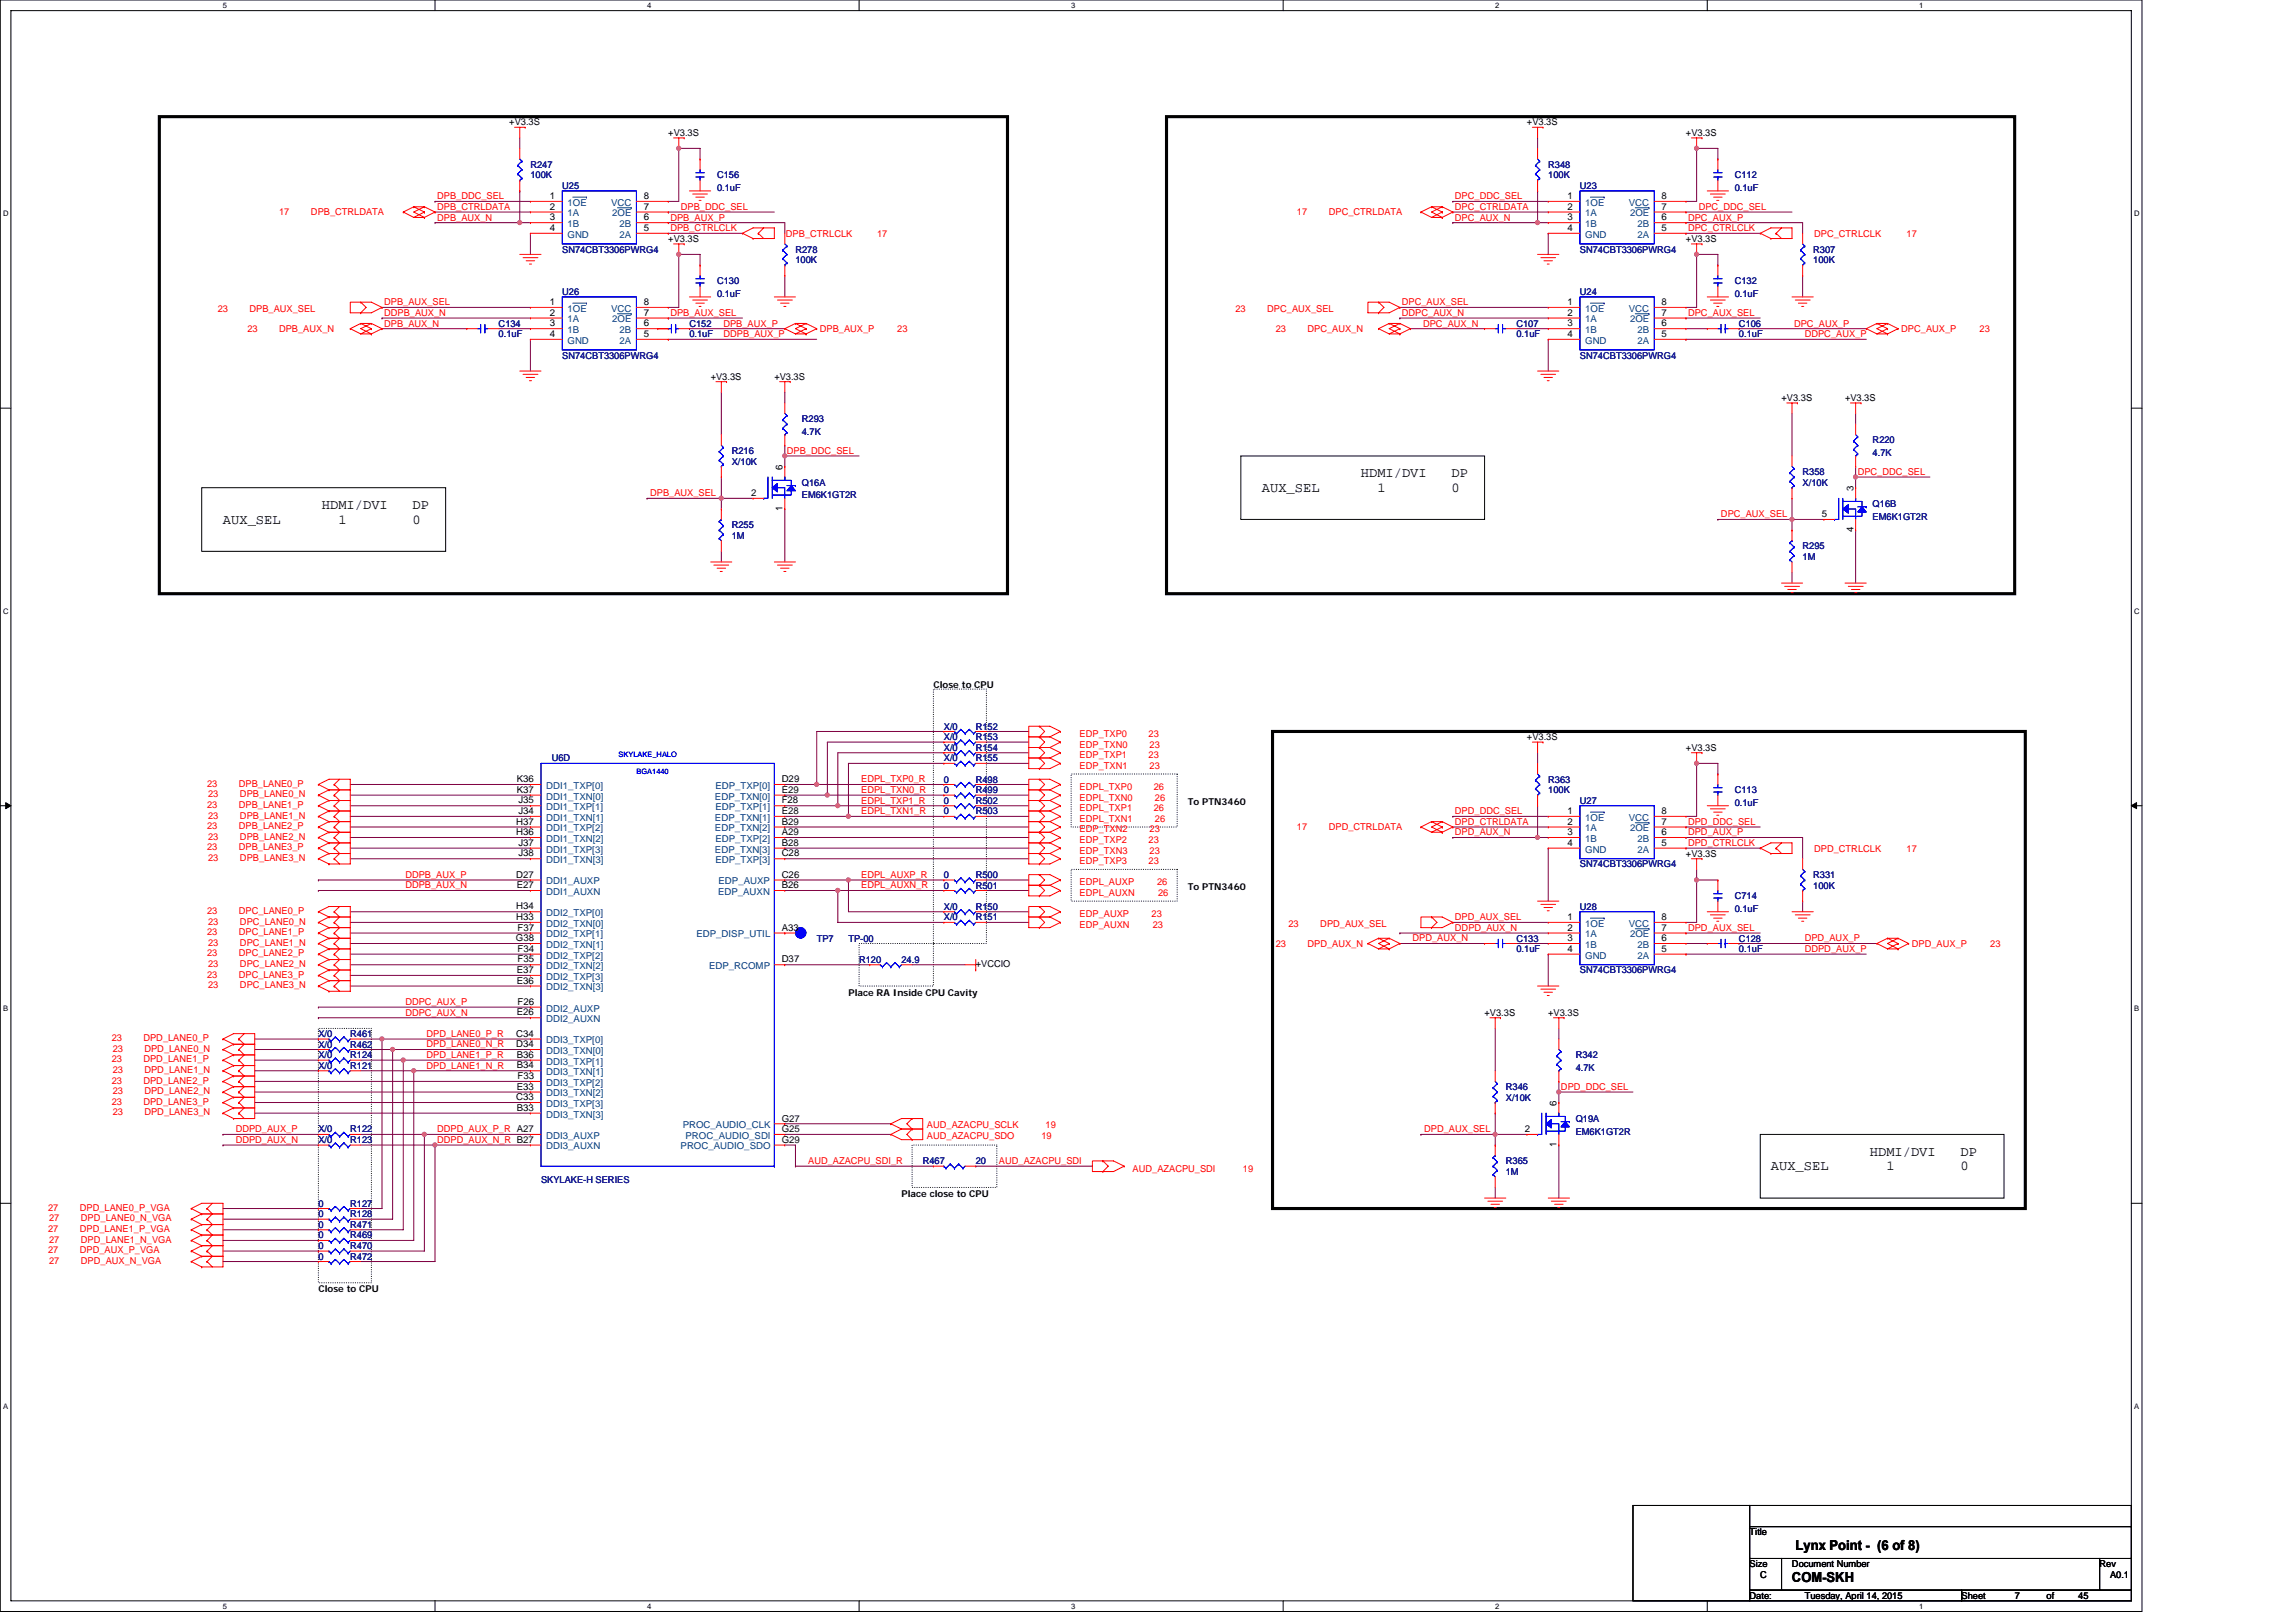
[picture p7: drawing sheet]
<svg xmlns="http://www.w3.org/2000/svg" width="297mm" height="210mm" viewBox="0 0 297 210" stroke-linecap="round" stroke-linejoin="round" font-family="sans-serif">
<defs><g id="words">
<g font-size="1.8">
<text x="41.6" y="65.9">HDMI/DVI</text>
<text x="53.4" y="65.9">DP</text>
<text x="163.3" y="63.6">AUX_SEL</text>
<text x="176.1" y="61.7">HDMI/DVI</text>
<text x="178.2" y="63.6">1</text>
<text x="187.8" y="61.7">DP</text>
<text x="187.8" y="63.6">0</text>
<text x="28.8" y="67.8">AUX_SEL</text>
<text x="43.8" y="67.8">1</text>
<text x="53.4" y="67.8">0</text>
<text x="241.9" y="149.5">HDMI/DVI</text>
<text x="253.6" y="149.5">DP</text>
<text x="229.1" y="151.4">AUX_SEL</text>
<text x="244" y="151.4">1</text>
<text x="253.6" y="151.4">0</text>
<text x="232.3" y="200.5">Lynx Point - (6 of 8)</text>
<text x="231.8" y="204.7">COM-SKH</text>
</g>
<g font-size="1.2">
<text x="65.9" y="16.2">+V3.3S</text>
<text x="86.5" y="17.6">+V3.3S</text>
<text x="197.5" y="16.2">+V3.3S</text>
<text x="218.1" y="17.6">+V3.3S</text>
<text x="71.1" y="25.8">1</text>
<text x="71.1" y="27.1">2</text>
<text x="71.1" y="28.5">3</text>
<text x="71.1" y="29.9">4</text>
<text x="83.3" y="28.5">6</text>
<text x="83.3" y="29.9">5</text>
<text x="83.3" y="27.1">7</text>
<text x="83.3" y="25.8">8</text>
<text x="202.8" y="25.8">1</text>
<text x="202.8" y="27.1">2</text>
<text x="202.8" y="28.5">3</text>
<text x="202.8" y="29.9">4</text>
<text x="215" y="28.5">6</text>
<text x="215" y="29.9">5</text>
<text x="215" y="27.1">7</text>
<text x="215" y="25.8">8</text>
<text x="86.5" y="31.3">+V3.3S</text>
<text x="218.1" y="31.3">+V3.3S</text>
<text x="71.1" y="39.5">1</text>
<text x="71.1" y="40.9">2</text>
<text x="83.3" y="40.9">7</text>
<text x="83.3" y="39.5">8</text>
<text x="202.8" y="39.5">1</text>
<text x="202.8" y="40.9">2</text>
<text x="215" y="40.9">7</text>
<text x="215" y="39.5">8</text>
<text x="71.1" y="42.2">3</text>
<text x="71.1" y="43.6">4</text>
<text x="83.3" y="42.2">6</text>
<text x="83.3" y="43.6">5</text>
<text x="202.8" y="42.2">3</text>
<text x="202.8" y="43.6">4</text>
<text x="215" y="42.2">6</text>
<text x="215" y="43.6">5</text>
<text x="91.9" y="49.1">+V3.3S</text>
<text x="100.2" y="49.1">+V3.3S</text>
<text x="230.5" y="51.9">+V3.3S</text>
<text x="238.7" y="51.9">+V3.3S</text>
<text x="97.2" y="64.2">2</text>
<text x="101.2" y="60.8" transform="rotate(-90 101.2 60.8)">6</text>
<text x="239.8" y="63.5" transform="rotate(-90 239.8 63.5)">3</text>
<text x="101.2" y="66.1" transform="rotate(-90 101.2 66.1)">1</text>
<text x="235.7" y="66.9">5</text>
<text x="239.8" y="68.9" transform="rotate(-90 239.8 68.9)">4</text>
<text x="120.8" y="89">Close to CPU</text>
<text x="197.5" y="95.8">+V3.3S</text>
<text x="66.9" y="101.2">K36</text>
<text x="101.1" y="101.2">D29</text>
<text x="218.1" y="97.1">+V3.3S</text>
<text x="66.8" y="106.7">H37</text>
<text x="66.9" y="102.6">K37</text>
<text x="67.1" y="103.9">J35</text>
<text x="67.1" y="105.3">J34</text>
<text x="101.1" y="103.9">F28</text>
<text x="101.1" y="105.3">E28</text>
<text x="101.1" y="106.7">B29</text>
<text x="101.1" y="102.6">E29</text>
<text x="153.7" y="104.1">To PTN3460</text>
<text x="202.8" y="105.3">1</text>
<text x="202.8" y="106.7">2</text>
<text x="215" y="106.7">7</text>
<text x="215" y="105.3">8</text>
<text x="66.8" y="108.1">H36</text>
<text x="66.8" y="113.6">D27</text>
<text x="67.1" y="110.8">J38</text>
<text x="67.1" y="109.4">J37</text>
<text x="101.1" y="108.1">A29</text>
<text x="101.1" y="110.8">C28</text>
<text x="101.1" y="109.4">B28</text>
<text x="101.1" y="113.6">C26</text>
<text x="202.8" y="108.1">3</text>
<text x="202.8" y="109.4">4</text>
<text x="215" y="108.1">6</text>
<text x="215" y="109.4">5</text>
<text x="218.1" y="110.8">+V3.3S</text>
<text x="66.8" y="119">H33</text>
<text x="66.8" y="117.7">H34</text>
<text x="66.9" y="114.9">E27</text>
<text x="101.1" y="114.9">B26</text>
<text x="153.7" y="115.1">To PTN3460</text>
<text x="202.8" y="119">1</text>
<text x="215" y="119">8</text>
<text x="66.7" y="121.8">G38</text>
<text x="66.9" y="125.9">E37</text>
<text x="66.9" y="124.5">F35</text>
<text x="66.9" y="123.1">F34</text>
<text x="66.9" y="120.4">F37</text>
<text x="101.1" y="124.5">D37</text>
<text x="101.1" y="120.4">A33</text>
<text x="126.2" y="125.1">+VCCIO</text>
<text x="202.8" y="120.4">2</text>
<text x="202.8" y="121.8">3</text>
<text x="202.8" y="123.1">4</text>
<text x="215" y="121.8">6</text>
<text x="215" y="123.1">5</text>
<text x="215" y="120.4">7</text>
<text x="66.9" y="127.3">E36</text>
<text x="66.9" y="131.4">E26</text>
<text x="66.9" y="130">F26</text>
<text x="109.8" y="128.8">Place RA Inside CPU Cavity</text>
<text x="192.1" y="131.4">+V3.3S</text>
<text x="200.3" y="131.4">+V3.3S</text>
<text x="66.8" y="134.1">C34</text>
<text x="66.8" y="135.5">D34</text>
<text x="66.9" y="136.9">B36</text>
<text x="66.8" y="142.3">C33</text>
<text x="66.9" y="138.2">B34</text>
<text x="66.9" y="141">E33</text>
<text x="66.9" y="143.7">B33</text>
<text x="66.9" y="139.6">F33</text>
<text x="201.4" y="143.1" transform="rotate(-90 201.4 143.1)">6</text>
<text x="101.1" y="145.1">G27</text>
<text x="101.1" y="147.8">G29</text>
<text x="101.1" y="146.5">G25</text>
<text x="197.3" y="146.5">2</text>
<text x="201.4" y="148.4" transform="rotate(-90 201.4 148.4)">1</text>
<text x="116.6" y="154.9">Place close to CPU</text>
<text x="41.2" y="167.2">Close to CPU</text>
<text x="226.4" y="198.6">Title</text>
<text x="226.4" y="202.8">Size</text>
<text x="231.8" y="202.8">Document Number</text>
<text x="271.6" y="202.8">Rev</text>
<text x="226.4" y="206.9">Date:</text>
<text x="227.7" y="204.1">C</text>
<text x="233.5" y="206.9">Tuesday, April 14, 2015</text>
<text x="253.8" y="206.9">Sheet</text>
<text x="260.6" y="206.9">7</text>
<text x="264.8" y="206.9">of</text>
<text x="268.9" y="206.9">45</text>
<text x="273" y="204.1">A0.1</text>
</g>
<g font-size="1.2" fill="#000080">
<text x="68.6" y="21.7">R247</text>
<text x="68.6" y="23.1">100K</text>
<text x="92.8" y="23.1">C156</text>
<text x="200.3" y="21.7">R348</text>
<text x="200.3" y="23.1">100K</text>
<text x="224.4" y="23.1">C112</text>
<text x="72.7" y="24.4">U25</text>
<text x="92.8" y="24.7">0.1uF</text>
<text x="204.4" y="24.4">U23</text>
<text x="224.4" y="24.7">0.1uF</text>
<text x="72.7" y="32.7">SN74CBT3306PWRG4</text>
<text x="102.9" y="32.7">R278</text>
<text x="102.9" y="34">100K</text>
<text x="204.4" y="32.7">SN74CBT3306PWRG4</text>
<text x="234.6" y="32.7">R307</text>
<text x="234.6" y="34">100K</text>
<text x="72.7" y="38.2">U26</text>
<text x="92.8" y="36.8">C130</text>
<text x="92.8" y="38.4">0.1uF</text>
<text x="204.4" y="38.2">U24</text>
<text x="224.4" y="36.8">C132</text>
<text x="224.4" y="38.4">0.1uF</text>
<text x="64.5" y="42.3">C134</text>
<text x="64.5" y="43.6">0.1uF</text>
<text x="72.7" y="46.4">SN74CBT3306PWRG4</text>
<text x="89.2" y="42.3">C152</text>
<text x="89.2" y="43.6">0.1uF</text>
<text x="196.2" y="42.3">C107</text>
<text x="196.2" y="43.6">0.1uF</text>
<text x="204.4" y="46.4">SN74CBT3306PWRG4</text>
<text x="225" y="42.3">C106</text>
<text x="225" y="43.6">0.1uF</text>
<text x="94.7" y="58.7">R216</text>
<text x="103.7" y="54.6">R293</text>
<text x="103.7" y="56.3">4.7K</text>
<text x="242.3" y="57.4">R220</text>
<text x="242.3" y="59">4.7K</text>
<text x="94.7" y="60.1">X/10K</text>
<text x="103.7" y="62.8">Q16A</text>
<text x="103.7" y="64.5">EM6K1GT2R</text>
<text x="233.2" y="61.5">R358</text>
<text x="233.2" y="62.8">X/10K</text>
<text x="242.3" y="65.6">Q16B</text>
<text x="94.7" y="68.3">R255</text>
<text x="94.7" y="69.7">1M</text>
<text x="233.2" y="71.1">R295</text>
<text x="242.3" y="67.2">EM6K1GT2R</text>
<text x="233.2" y="72.5">1M</text>
<text x="122.1" y="94.4">X/0</text>
<text x="122.1" y="95.8">X/0</text>
<text x="126.2" y="94.4">R152</text>
<text x="126.2" y="95.8">R153</text>
<text x="71.4" y="98.5">U6D</text>
<text x="122.1" y="97.1">X/0</text>
<text x="122.1" y="101.3">0</text>
<text x="122.1" y="98.5">X/0</text>
<text x="126.2" y="97.1">R154</text>
<text x="126.2" y="101.3">R498</text>
<text x="126.2" y="98.5">R155</text>
<text x="200.3" y="101.3">R363</text>
<text x="122.1" y="105.4">0</text>
<text x="122.1" y="104">0</text>
<text x="122.1" y="102.6">0</text>
<text x="126.2" y="105.4">R503</text>
<text x="126.2" y="104">R502</text>
<text x="126.2" y="102.6">R499</text>
<text x="200.3" y="102.6">100K</text>
<text x="204.4" y="104">U27</text>
<text x="224.4" y="102.6">C113</text>
<text x="224.4" y="104.3">0.1uF</text>
<text x="122.1" y="113.6">0</text>
<text x="126.2" y="113.6">R500</text>
<text x="204.4" y="112.2">SN74CBT3306PWRG4</text>
<text x="234.6" y="113.6">R331</text>
<text x="122.1" y="117.7">X/0</text>
<text x="122.1" y="115">0</text>
<text x="122.1" y="119.1">X/0</text>
<text x="126.2" y="117.7">R150</text>
<text x="126.2" y="115">R501</text>
<text x="126.2" y="119.1">R151</text>
<text x="204.4" y="117.7">U28</text>
<text x="224.4" y="116.3">C714</text>
<text x="224.4" y="118">0.1uF</text>
<text x="234.6" y="115">100K</text>
<text x="105.7" y="121.8">TP7</text>
<text x="109.8" y="121.8">TP-00</text>
<text x="111.1" y="124.6">R120</text>
<text x="116.6" y="124.6">24.9</text>
<text x="196.2" y="121.8">C133</text>
<text x="196.2" y="123.2">0.1uF</text>
<text x="204.4" y="125.9">SN74CBT3306PWRG4</text>
<text x="225" y="121.8">C128</text>
<text x="225" y="123.2">0.1uF</text>
<text x="41.2" y="134.2">X/0</text>
<text x="41.2" y="135.6">X/0</text>
<text x="41.2" y="136.9">X/0</text>
<text x="45.3" y="134.2">R461</text>
<text x="45.3" y="135.6">R462</text>
<text x="45.3" y="136.9">R124</text>
<text x="203.9" y="136.9">R342</text>
<text x="41.2" y="138.3">X/0</text>
<text x="45.3" y="138.3">R121</text>
<text x="194.8" y="141">R346</text>
<text x="194.8" y="142.4">X/10K</text>
<text x="203.9" y="138.6">4.7K</text>
<text x="41.2" y="147.9">X/0</text>
<text x="41.2" y="146.5">X/0</text>
<text x="45.3" y="147.9">R123</text>
<text x="45.3" y="146.5">R122</text>
<text x="203.9" y="145.1">Q19A</text>
<text x="203.9" y="146.8">EM6K1GT2R</text>
<text x="70" y="153.1">SKYLAKE-H SERIES</text>
<text x="119.4" y="150.6">R467</text>
<text x="126.2" y="150.6">20</text>
<text x="194.8" y="150.6">R365</text>
<text x="194.8" y="152">1M</text>
<text x="41.2" y="157.5">0</text>
<text x="41.2" y="158.9">0</text>
<text x="41.2" y="156.1">0</text>
<text x="41.2" y="161.6">0</text>
<text x="41.2" y="160.2">0</text>
<text x="45.3" y="157.5">R128</text>
<text x="45.3" y="158.9">R471</text>
<text x="45.3" y="156.1">R127</text>
<text x="45.3" y="161.6">R470</text>
<text x="45.3" y="160.2">R469</text>
<text x="41.2" y="163">0</text>
<text x="45.3" y="163">R472</text>
</g>
<g font-size="1.2" fill="#f00">
<text x="36.1" y="27.9">17</text>
<text x="40.2" y="27.9">DPB_CTRLDATA</text>
<text x="56.6" y="28.5">DPB_AUX_N</text>
<text x="56.6" y="27.2">DPB_CTRLDATA</text>
<text x="56.6" y="25.8">DPB_DDC_SEL</text>
<text x="86.7" y="29.9">DPB_CTRLCLK</text>
<text x="86.7" y="28.5">DPB_AUX_P</text>
<text x="88.1" y="27.2">DPB_DDC_SEL</text>
<text x="167.8" y="27.9">17</text>
<text x="171.9" y="27.9">DPC_CTRLDATA</text>
<text x="188.2" y="27.2">DPC_CTRLDATA</text>
<text x="188.2" y="28.5">DPC_AUX_N</text>
<text x="188.2" y="25.8">DPC_DDC_SEL</text>
<text x="218.4" y="29.9">DPC_CTRLCLK</text>
<text x="218.4" y="28.5">DPC_AUX_P</text>
<text x="219.8" y="27.2">DPC_DDC_SEL</text>
<text x="101.7" y="30.6">DPB_CTRLCLK</text>
<text x="113.5" y="30.6">17</text>
<text x="234.7" y="30.6">DPC_CTRLCLK</text>
<text x="246.7" y="30.6">17</text>
<text x="28.2" y="40.3">23</text>
<text x="32.3" y="40.3">DPB_AUX_SEL</text>
<text x="49.7" y="39.5">DPB_AUX_SEL</text>
<text x="49.7" y="40.9">DDPB_AUX_N</text>
<text x="86.7" y="40.9">DPB_AUX_SEL</text>
<text x="159.8" y="40.3">23</text>
<text x="164" y="40.3">DPC_AUX_SEL</text>
<text x="181.4" y="39.5">DPC_AUX_SEL</text>
<text x="181.4" y="40.9">DDPC_AUX_N</text>
<text x="218.4" y="40.9">DPC_AUX_SEL</text>
<text x="32" y="43">23</text>
<text x="36.1" y="43">DPB_AUX_N</text>
<text x="49.7" y="42.2">DPB_AUX_N</text>
<text x="93.6" y="43.6">DDPB_AUX_P</text>
<text x="93.6" y="42.2">DPB_AUX_P</text>
<text x="106.1" y="43">DPB_AUX_P</text>
<text x="116.1" y="43">23</text>
<text x="165.1" y="43">23</text>
<text x="169.2" y="43">DPC_AUX_N</text>
<text x="184.1" y="42.2">DPC_AUX_N</text>
<text x="232.1" y="42.2">DPC_AUX_P</text>
<text x="233.5" y="43.6">DDPC_AUX_P</text>
<text x="246" y="43">DPC_AUX_P</text>
<text x="256.1" y="43">23</text>
<text x="101.8" y="58.7">DPB_DDC_SEL</text>
<text x="84.1" y="64.2">DPB_AUX_SEL</text>
<text x="240.3" y="61.4">DPC_DDC_SEL</text>
<text x="222.6" y="66.9">DPC_AUX_SEL</text>
<text x="139.7" y="95.4">EDP_TXP0</text>
<text x="148.6" y="95.4">23</text>
<text x="26.8" y="101.8">23</text>
<text x="30.9" y="101.8">DPB_LANE0_P</text>
<text x="111.4" y="101.2">EDPL_TXP0_R</text>
<text x="139.7" y="99.5">EDP_TXN1</text>
<text x="139.7" y="96.7">EDP_TXN0</text>
<text x="139.7" y="98.1">EDP_TXP1</text>
<text x="148.6" y="98.1">23</text>
<text x="148.7" y="99.5">23</text>
<text x="148.7" y="96.7">23</text>
<text x="26.8" y="104.5">23</text>
<text x="26.8" y="107.3">23</text>
<text x="26.9" y="103.2">23</text>
<text x="26.9" y="105.9">23</text>
<text x="30.9" y="104.5">DPB_LANE1_P</text>
<text x="30.9" y="107.3">DPB_LANE2_P</text>
<text x="31" y="103.2">DPB_LANE0_N</text>
<text x="31" y="105.9">DPB_LANE1_N</text>
<text x="111.4" y="104">EDPL_TXP1_R</text>
<text x="111.4" y="102.6">EDPL_TXN0_R</text>
<text x="111.4" y="105.3">EDPL_TXN1_R</text>
<text x="139.7" y="102.2">EDPL_TXP0</text>
<text x="139.7" y="105">EDPL_TXP1</text>
<text x="139.7" y="106.3">EDPL_TXN1</text>
<text x="139.7" y="103.6">EDPL_TXN0</text>
<text x="139.7" y="107.7">EDP_TXN2</text>
<text x="148.7" y="107.7">23</text>
<text x="149.3" y="102.2">26</text>
<text x="149.3" y="105">26</text>
<text x="149.4" y="106.3">26</text>
<text x="149.4" y="103.6">26</text>
<text x="167.8" y="107.4">17</text>
<text x="171.9" y="107.4">DPD_CTRLDATA</text>
<text x="188.2" y="105.3">DPD_DDC_SEL</text>
<text x="188.2" y="106.7">DPD_CTRLDATA</text>
<text x="218.4" y="106.7">DPD_DDC_SEL</text>
<text x="26.8" y="110">23</text>
<text x="26.9" y="108.7">23</text>
<text x="26.9" y="111.4">23</text>
<text x="30.9" y="110">DPB_LANE3_P</text>
<text x="31" y="108.7">DPB_LANE2_N</text>
<text x="31" y="111.4">DPB_LANE3_N</text>
<text x="52.4" y="113.6">DDPB_AUX_P</text>
<text x="111.4" y="113.6">EDPL_AUXP_R</text>
<text x="139.7" y="109.1">EDP_TXP2</text>
<text x="139.7" y="111.8">EDP_TXP3</text>
<text x="139.7" y="110.4">EDP_TXN3</text>
<text x="148.6" y="109.1">23</text>
<text x="148.6" y="111.8">23</text>
<text x="148.7" y="110.4">23</text>
<text x="188.2" y="108.1">DPD_AUX_N</text>
<text x="218.4" y="109.5">DPD_CTRLCLK</text>
<text x="218.4" y="108.1">DPD_AUX_P</text>
<text x="234.7" y="110.2">DPD_CTRLCLK</text>
<text x="246.7" y="110.2">17</text>
<text x="26.8" y="118.3">23</text>
<text x="26.9" y="119.6">23</text>
<text x="30.9" y="118.3">DPC_LANE0_P</text>
<text x="31" y="119.6">DPC_LANE0_N</text>
<text x="52.4" y="114.9">DDPB_AUX_N</text>
<text x="111.4" y="114.9">EDPL_AUXN_R</text>
<text x="139.7" y="115.9">EDPL_AUXN</text>
<text x="139.7" y="114.6">EDPL_AUXP</text>
<text x="139.7" y="118.7">EDP_AUXP</text>
<text x="149" y="118.7">23</text>
<text x="149.7" y="114.6">26</text>
<text x="149.8" y="115.9">26</text>
<text x="166.7" y="119.9">23</text>
<text x="170.8" y="119.9">DPD_AUX_SEL</text>
<text x="188.2" y="119.1">DPD_AUX_SEL</text>
<text x="26.8" y="121">23</text>
<text x="26.8" y="123.7">23</text>
<text x="26.9" y="122.4">23</text>
<text x="26.9" y="125.1">23</text>
<text x="30.9" y="121">DPC_LANE1_P</text>
<text x="30.9" y="123.7">DPC_LANE2_P</text>
<text x="31" y="122.4">DPC_LANE1_N</text>
<text x="31" y="125.1">DPC_LANE2_N</text>
<text x="139.7" y="120">EDP_AUXN</text>
<text x="149.1" y="120">23</text>
<text x="165.1" y="122.5">23</text>
<text x="169.2" y="122.5">DPD_AUX_N</text>
<text x="182.7" y="121.8">DPD_AUX_N</text>
<text x="188.2" y="120.4">DDPD_AUX_N</text>
<text x="218.4" y="120.4">DPD_AUX_SEL</text>
<text x="233.5" y="123.2">DDPD_AUX_P</text>
<text x="233.5" y="121.8">DPD_AUX_P</text>
<text x="247.4" y="122.5">DPD_AUX_P</text>
<text x="257.5" y="122.5">23</text>
<text x="26.8" y="126.5">23</text>
<text x="26.9" y="127.9">23</text>
<text x="30.9" y="126.5">DPC_LANE3_P</text>
<text x="31" y="127.9">DPC_LANE3_N</text>
<text x="52.4" y="130">DDPC_AUX_P</text>
<text x="52.4" y="131.4">DDPC_AUX_N</text>
<text x="14.5" y="134.7">23</text>
<text x="14.5" y="137.5">23</text>
<text x="14.6" y="136.1">23</text>
<text x="18.6" y="134.7">DPD_LANE0_P</text>
<text x="18.6" y="137.5">DPD_LANE1_P</text>
<text x="18.7" y="136.1">DPD_LANE0_N</text>
<text x="55.2" y="136.9">DPD_LANE1_P_R</text>
<text x="55.2" y="135.5">DPD_LANE0_N_R</text>
<text x="55.2" y="134.2">DPD_LANE0_P_R</text>
<text x="14.5" y="140.2">23</text>
<text x="14.5" y="143">23</text>
<text x="14.6" y="141.6">23</text>
<text x="14.6" y="138.8">23</text>
<text x="18.6" y="140.2">DPD_LANE2_P</text>
<text x="18.6" y="143">DPD_LANE3_P</text>
<text x="18.7" y="141.6">DPD_LANE2_N</text>
<text x="18.7" y="138.8">DPD_LANE1_N</text>
<text x="55.2" y="138.3">DPD_LANE1_N_R</text>
<text x="201.9" y="141">DPD_DDC_SEL</text>
<text x="14.6" y="144.3">23</text>
<text x="18.7" y="144.3">DPD_LANE3_N</text>
<text x="30.5" y="146.5">DDPD_AUX_P</text>
<text x="30.5" y="147.9">DDPD_AUX_N</text>
<text x="56.6" y="146.5">DDPD_AUX_P_R A27</text>
<text x="56.6" y="147.9">DDPD_AUX_N_R B27</text>
<text x="119.9" y="146">AUD_AZACPU_SCLK</text>
<text x="119.9" y="147.3">AUD_AZACPU_SDO</text>
<text x="134.7" y="147.3">19</text>
<text x="135.3" y="146">19</text>
<text x="184.3" y="146.5">DPD_AUX_SEL</text>
<text x="104.6" y="150.6">AUD_AZACPU_SDI_R</text>
<text x="129.2" y="150.6">AUD_AZACPU_SDI</text>
<text x="146.5" y="151.6">AUD_AZACPU_SDI</text>
<text x="160.8" y="151.6">19</text>
<text x="6.2" y="156.7">27</text>
<text x="6.2" y="159.4">27</text>
<text x="6.3" y="158">27</text>
<text x="6.3" y="160.8">27</text>
<text x="10.3" y="156.7">DPD_LANE0_P_VGA</text>
<text x="10.3" y="159.4">DPD_LANE1_P_VGA</text>
<text x="10.5" y="158">DPD_LANE0_N_VGA</text>
<text x="10.5" y="160.8">DPD_LANE1_N_VGA</text>
<text x="6.2" y="162.2">27</text>
<text x="6.3" y="163.5">27</text>
<text x="10.3" y="162.2">DPD_AUX_P_VGA</text>
<text x="10.5" y="163.5">DPD_AUX_N_VGA</text>
</g>
<g font-size="1.2" fill="#004080">
<text x="73.4" y="26.6">1OE</text>
<text x="73.4" y="28">1A</text>
<text x="73.4" y="29.4">1B</text>
<text x="79.1" y="26.6">VCC</text>
<text x="79.2" y="28">2OE</text>
<text x="80.2" y="29.4">2B</text>
<text x="205.1" y="26.6">1OE</text>
<text x="205.1" y="28">1A</text>
<text x="205.1" y="29.4">1B</text>
<text x="210.7" y="26.6">VCC</text>
<text x="210.9" y="28">2OE</text>
<text x="211.8" y="29.4">2B</text>
<text x="73.4" y="30.8">GND</text>
<text x="80.2" y="30.8">2A</text>
<text x="205.1" y="30.8">GND</text>
<text x="211.8" y="30.8">2A</text>
<text x="73.4" y="40.3">1OE</text>
<text x="73.4" y="41.7">1A</text>
<text x="79.1" y="40.3">VCC</text>
<text x="79.2" y="41.7">2OE</text>
<text x="205.1" y="40.3">1OE</text>
<text x="205.1" y="41.7">1A</text>
<text x="210.7" y="40.3">VCC</text>
<text x="210.9" y="41.7">2OE</text>
<text x="73.4" y="43.1">1B</text>
<text x="73.4" y="44.5">GND</text>
<text x="80.2" y="43.1">2B</text>
<text x="80.2" y="44.5">2A</text>
<text x="205.1" y="43.1">1B</text>
<text x="205.1" y="44.5">GND</text>
<text x="211.8" y="43.1">2B</text>
<text x="211.8" y="44.5">2A</text>
<text x="70.7" y="102.1">DDI1_TXP[0]</text>
<text x="70.7" y="103.4">DDI1_TXN[0]</text>
<text x="70.7" y="104.8">DDI1_TXP[1]</text>
<text x="70.7" y="106.2">DDI1_TXN[1]</text>
<text x="70.7" y="107.6">DDI1_TXP[2]</text>
<text x="92.5" y="106.2">EDP_TXN[1]</text>
<text x="92.5" y="107.6">EDP_TXN[2]</text>
<text x="92.5" y="103.4">EDP_TXN[0]</text>
<text x="92.6" y="102.1">EDP_TXP[0]</text>
<text x="92.6" y="104.8">EDP_TXP[1]</text>
<text x="205.1" y="106.2">1OE</text>
<text x="205.1" y="107.6">1A</text>
<text x="210.7" y="106.2">VCC</text>
<text x="210.9" y="107.6">2OE</text>
<text x="70.7" y="111.7">DDI1_TXN[3]</text>
<text x="70.7" y="108.9">DDI1_TXN[2]</text>
<text x="70.7" y="110.3">DDI1_TXP[3]</text>
<text x="92.5" y="110.3">EDP_TXN[3]</text>
<text x="92.6" y="108.9">EDP_TXP[2]</text>
<text x="92.6" y="111.7">EDP_TXP[3]</text>
<text x="205.1" y="108.9">1B</text>
<text x="205.1" y="110.3">GND</text>
<text x="211.8" y="108.9">2B</text>
<text x="211.8" y="110.3">2A</text>
<text x="70.7" y="114.4">DDI1_AUXP</text>
<text x="70.7" y="119.9">DDI2_TXN[0]</text>
<text x="70.7" y="118.5">DDI2_TXP[0]</text>
<text x="70.7" y="115.8">DDI1_AUXN</text>
<text x="92.9" y="115.8">EDP_AUXN</text>
<text x="93" y="114.4">EDP_AUXP</text>
<text x="205.1" y="119.9">1OE</text>
<text x="210.7" y="119.9">VCC</text>
<text x="70.7" y="125.4">DDI2_TXN[2]</text>
<text x="70.7" y="124">DDI2_TXP[2]</text>
<text x="70.7" y="122.6">DDI2_TXN[1]</text>
<text x="70.7" y="121.3">DDI2_TXP[1]</text>
<text x="90.1" y="121.3">EDP_DISP_UTIL</text>
<text x="91.7" y="125.4">EDP_RCOMP</text>
<text x="205.1" y="121.3">1A</text>
<text x="205.1" y="122.6">1B</text>
<text x="205.1" y="124">GND</text>
<text x="210.9" y="121.3">2OE</text>
<text x="211.8" y="122.6">2B</text>
<text x="211.8" y="124">2A</text>
<text x="70.7" y="126.8">DDI2_TXP[3]</text>
<text x="70.7" y="128.1">DDI2_TXN[3]</text>
<text x="70.7" y="130.9">DDI2_AUXP</text>
<text x="70.7" y="132.2">DDI2_AUXN</text>
<text x="70.7" y="135">DDI3_TXP[0]</text>
<text x="70.7" y="136.4">DDI3_TXN[0]</text>
<text x="70.7" y="137.7">DDI3_TXP[1]</text>
<text x="70.7" y="139.1">DDI3_TXN[1]</text>
<text x="70.7" y="140.5">DDI3_TXP[2]</text>
<text x="70.7" y="141.9">DDI3_TXN[2]</text>
<text x="70.7" y="143.2">DDI3_TXP[3]</text>
<text x="70.7" y="144.6">DDI3_TXN[3]</text>
<text x="70.7" y="148.7">DDI3_AUXN</text>
<text x="70.7" y="147.3">DDI3_AUXP</text>
<text x="88" y="148.7">PROC_AUDIO_SDO</text>
<text x="88.3" y="146">PROC_AUDIO_CLK</text>
<text x="88.7" y="147.3">PROC_AUDIO_SDI</text>
</g>
<g font-size="1">
<text x="28.8" y="1">5</text>
<text x="83.7" y="1">4</text>
<text x="138.6" y="1">3</text>
<text x="193.4" y="1">2</text>
<text x="248.3" y="1">1</text>
<text x=".4" y="28">D</text>
<text x="276.1" y="28">D</text>
<text x=".4" y="79.4">C</text>
<text x="276.1" y="79.4">C</text>
<text x=".4" y="130.9">B</text>
<text x="276.1" y="130.9">B</text>
<text x=".4" y="182.3">A</text>
<text x="276.1" y="182.3">A</text>
<text x="28.8" y="208.2">5</text>
<text x="83.7" y="208.2">4</text>
<text x="138.6" y="208.2">3</text>
<text x="193.4" y="208.2">2</text>
<text x="248.3" y="208.2">1</text>
</g>
<g font-size="1" fill="#00f">
<text x="80" y="98">SKYLAKE_HALO</text>
<text x="82.3" y="100.2">BGA1440</text>
</g>
</g></defs>
<path d="M0 0h277.1v208.5h-277.1zM1.4 1.4h274.3v205.7h-274.3z" fill="none" stroke="#000" stroke-width=".13"/>
<g fill="#fff">
<path d="M28.8 .1h.6v1.1h-.6z"/>
<path d="M28.8 207.3h.6v1.1h-.6z"/>
</g>
<path d="M56.3 0v1.4M56.3 207.1v1.4" fill="none" stroke="#000" stroke-width=".13"/>
<g fill="#fff">
<path d="M83.7 .1h.6v1.1h-.6z"/>
<path d="M83.7 207.3h.6v1.1h-.6z"/>
</g>
<path d="M111.1 0v1.4M111.1 207.1v1.4" fill="none" stroke="#000" stroke-width=".13"/>
<g fill="#fff">
<path d="M138.6 .1h.5v1.1h-.5z"/>
<path d="M138.6 207.3h.5v1.1h-.5z"/>
</g>
<path d="M166 0v1.4M166 207.1v1.4" fill="none" stroke="#000" stroke-width=".13"/>
<g fill="#fff">
<path d="M193.4 .1h.6v1.1h-.6z"/>
<path d="M193.4 207.3h.6v1.1h-.6z"/>
</g>
<path d="M220.9 0v1.4M220.9 207.1v1.4" fill="none" stroke="#000" stroke-width=".13"/>
<g fill="#fff">
<path d="M248.3 .1h.6v1.1h-.6z"/>
<path d="M248.3 207.3h.6v1.1h-.6z"/>
<path d="M.4 27.1h.7v1.1h-.7z"/>
<path d="M276.1 27.1h.7v1.1h-.7z"/>
<path d="M.4 78.5h.7v1.1h-.7z"/>
<path d="M276.1 78.5h.7v1.1h-.7z"/>
</g>
<path d="M0 52.8h1.4M275.7 52.8h1.4" fill="none" stroke="#000" stroke-width=".13"/>
<g fill="#fff">
<path d="M.4 130h.7v1.1h-.7z"/>
<path d="M276.1 130h.7v1.1h-.7z"/>
</g>
<path d="M0 104.2h1.4M275.7 104.2h1.4" fill="none" stroke="#000" stroke-width=".13"/>
<path d="M.7 103.8l.7 .4-.7 .4zM275.7 104.2l.7-.4v.8z" fill="#000" stroke="#000" stroke-width=".13"/>
<g fill="#fff">
<path d="M.4 181.4h.7v1.1h-.7z"/>
<path d="M276.1 181.4h.7v1.1h-.7z"/>
</g>
<g fill="none" stroke="#000" stroke-width=".13">
<path d="M160.5 59h31.6v8.2h-31.6zM26.1 63.1h31.6v8.2h-31.6zM0 155.7h1.4M227.7 146.8h31.6v8.2h-31.6zM275.7 155.7h1.4M211.3 194.8h15.1v12.3h-15.1zM226.4 194.8h49.3v2.7h-49.3zM226.4 197.5h49.3v4.1h-49.3zM226.4 201.6h4.1v4.1h-4.1zM226.4 205.7h27.4v1.4h-27.4zM230.5 201.6h41.1v4.1h-41.1zM253.8 205.7h21.9v1.4h-21.9z"/>
<path d="M271.6 201.6h4.1v4.1h-4.1z"/>
</g>
<path d="M120.8 89.2h6.8v32.9h-6.8zM138.6 100.1h13.7v6.9h-13.7zM138.6 112.5h13.7v4.1h-13.7zM41.2 133.1h6.8v32.9h-6.8zM111.1 122.1h9.7v5.5h-9.7zM118 148.1h11v5.5h-11z" fill="none" stroke="#000" stroke-width=".13" stroke-dasharray="0 .3"/>
<path d="M20.6 15.1h109.7v61.7h-109.7zM150.9 15.1h109.7v61.7h-109.7zM164.6 94.6h97.4v61.8h-97.4z" fill="none" stroke="#000" stroke-width=".4"/>
<g fill="none" stroke="#800040" stroke-width=".13">
<path d="M67.2 17.8v1.4M87.8 19.2h2.8v1.4M87.8 19.2h.1M87.8 19.2v6.9h-1.3M198.9 17.8v1.4M219.5 19.2h2.7v1.4M219.5 19.2h.1M219.5 19.2v6.9h-1.4M49.4 39.8h.1M49.4 39.8h19.2M56.3 28.8h.1M56.3 27.4h.1"/>
<path d="M56.3 26.1h.1M56.3 27.4h12.3M56.3 28.8h10.9M56.3 26.1h12.3M67.2 24.7h.1M67.2 28.8h1.4M67.2 24.7v4.1M68.6 30.2v2.7M86.5 30.2h.1M86.5 28.8h15v1.4M86.5 27.4h.1M86.5 28.8h.1"/>
<path d="M86.5 30.2h9.6M86.5 27.4h13.7M87.8 32.9h2.8v1.4M87.8 32.9h.1M87.8 32.9v6.9h-1.3M101.5 35.7v2.7M181.1 39.8h.1M181.1 39.8h19.2M188 27.4h.1M188 28.8h.1M188 26.1h.1M188 27.4h12.3"/>
<path d="M188 28.8h10.9M188 26.1h12.3M198.9 24.7h.1M198.9 28.8h1.4M198.9 24.7v4.1M200.3 30.2v2.7M218.1 30.2h.1M218.1 28.8h15.1v1.4M218.1 27.4h.1M218.1 28.8h.1M218.1 30.2h9.6M218.1 27.4h13.7"/>
<path d="M219.5 32.9h2.7v1.4M219.5 32.9h.1M219.5 32.9v6.9h-1.4M233.2 35.7v2.7M49.4 42.5h.1M49.4 41.1h.1M49.4 42.5h11M49.4 41.1h19.2M64.5 42.5h4.1M68.6 43.9v4.1M85.1 42.5h1.4M86.5 41.1h.1"/>
<path d="M86.5 43.9h.1M86.5 41.1h9.6M86.5 43.9h19.2M89.2 42.5h.1M89.2 42.5h12.3M93.3 50.8v5.4M101.5 59v1.3M101.5 59h.1M101.5 50.8v1.3M101.5 57.6v1.4M101.5 59h9.6M181.1 41.1h.1"/>
<path d="M181.1 41.1h19.2M182.5 42.5h.1M182.5 42.5h9.6M196.2 42.5h4.1M200.3 43.9v4.1M218.1 42.5h2.8M218.1 41.1h.1M218.1 43.9h.1M218.1 41.1h9.6M218.1 43.9h23.3M225 42.5h.1M225 42.5h16.4"/>
<path d="M231.8 53.5v5.5M240.1 53.5v1.4M83.7 64.5h.1M83.7 64.5h13.7M93.3 61.7v2.8M93.3 64.5h.1M93.3 64.5v1.3M93.3 71.3v1.4M101.5 65.8v6.9M222.2 67.2h.1M222.2 67.2h13.8M231.8 64.5v2.7"/>
<path d="M231.8 67.2h.1M231.8 67.2v1.4M231.8 74.1v1.3M240.1 61.7v1.4M240.1 61.7h.1M240.1 68.6v6.8M240.1 60.3v1.4M240.1 61.7h9.6M109.8 98.8h12.3M109.8 98.8h.1M109.8 98.8v6.8M122.1 96h-15.1v6.9"/>
<path d="M122.1 94.6h-16.4v6.9M122.1 97.4h-13.7v6.8M127.6 96h5.5M127.6 94.6h5.5M127.6 98.8h5.5M127.6 97.4h5.5M198.9 97.4v1.4M219.5 98.8h2.7v1.3M219.5 98.8h.1M219.5 98.8v6.8h-1.4M41.2 113.9h.1M41.2 115.2h.1"/>
<path d="M41.2 113.9h27.4M41.2 115.2h27.4M45.3 119.3h23.3M45.3 118h23.3M45.3 107h23.3M45.3 105.6h23.3M45.3 104.2h23.3M45.3 102.9h23.3M45.3 101.5h23.3M45.3 111.1h23.3M45.3 109.7h23.3M45.3 108.4h23.3"/>
<path d="M101.5 113.9h8.3M101.5 115.2h6.9M101.5 108.4h31.6M101.5 107h31.6M101.5 111.1h31.6M101.5 109.7h31.6M101.5 101.5h4.2M101.5 104.2h6.9M101.5 102.9h5.5M101.5 105.6h8.3M105.7 101.5h.1M105.7 101.5h16.4"/>
<path d="M107 102.9h.1M107 102.9h15.1M108.4 115.2h.1M108.4 115.2v4.1h13.7M108.4 104.2h.1M108.4 115.2h13.7M108.4 104.2h13.7M109.8 113.9v4.1h12.3M109.8 113.9h.1M109.8 105.6h.1M109.8 113.9h12.3M109.8 105.6h12.3"/>
<path d="M127.6 115.2h5.5M127.6 113.9h5.5M127.6 119.3h5.5M127.6 118h5.5M127.6 102.9h5.5M127.6 101.5h5.5M127.6 104.2h5.5M127.6 105.6h5.5M188 105.6h.1M188 119.3h.1M188 108.4h.1M188 107h.1"/>
<path d="M188 105.6h12.3M188 107h12.3M188 119.3h12.3M188 108.4h12.3M198.9 108.4h.1M198.9 104.2v4.2M200.3 109.7v6.9M218.1 107h.1M218.1 108.4h15.1v2.7M218.1 109.7h.1M218.1 108.4h.1M218.1 107h9.6"/>
<path d="M218.1 109.7h9.6M219.5 113.9h2.7M219.5 113.9h.1M219.5 113.9v5.4h-1.4M219.5 112.5v1.4M233.2 116.6v1.4M33 139.9h35.6M33 134.4h8.2M33 135.8h8.2M33 137.2h8.2M33 138.5h8.2M41.2 130.3h.1"/>
<path d="M41.2 131.7h.1M41.2 130.3h27.4M41.2 131.7h27.4M45.3 123.4h23.3M45.3 122.1h23.3M45.3 120.7h23.3M45.3 127.6h23.3M45.3 126.2h23.3M45.3 124.8h23.3M46.7 134.4h2.7M46.7 135.8h4.1M46.7 137.2h5.5"/>
<path d="M46.7 138.5h6.8M49.4 134.4h.1M49.4 134.4v22h-2.7M49.4 134.4h19.2M50.8 135.8h.1M50.8 135.8v21.9h-4.1M50.8 135.8h17.8M52.2 137.2h.1M52.2 137.2v21.9h-5.5M52.2 137.2h16.4M53.5 138.5h.1M53.5 138.5v22h-6.8"/>
<path d="M53.5 138.5h15.1M101.5 124.8h11M118 124.8h6.9M181.1 122.1h.1M181.1 120.7h.1M181.1 120.7h19.2M181.1 122.1h11M193.4 133.1v5.4M196.2 122.1h4.1M200.3 123.4v4.2M201.7 133.1v1.3M201.7 139.9v1.4"/>
<path d="M218.1 120.7h.1M218.1 123.4h.1M218.1 122.1h2.8M218.1 120.7h9.6M218.1 123.4h23.3M225 122.1h.1M225 122.1h17.8M28.8 146.8h.1M28.8 148.1h.1M28.8 156.4h12.4M28.8 157.7h12.4M28.8 159.1h12.4"/>
<path d="M28.8 146.8h12.4M28.8 148.1h12.4M33 144h35.6M33 142.6h35.6M33 141.3h35.6M46.7 146.8h8.2v15.1h-8.2M46.7 148.1h9.6M54.9 146.8h.1M54.9 146.8h13.7M56.3 148.1h.1M56.3 148.1v15.1h-9.6M56.3 148.1h12.3"/>
<path d="M101.5 145.4h13.7M101.5 146.8h13.7M101.5 148.1h1.4v2.8M102.9 150.9h.1M102.9 150.9h17.9M126.2 150.9h.1M126.2 150.9h15.1M183.8 146.8h.1M183.8 146.8h13.7M193.4 153.6v1.4M193.4 144v2.8M193.4 146.8h.1"/>
<path d="M193.4 146.8v1.3M201.7 141.3v1.3M201.7 141.3h.1M201.7 148.1v6.9M201.7 141.3h9.6M28.8 160.5h12.4M28.8 161.9h12.4M28.8 163.2h12.4"/>
</g>
<g fill="#f0f" stroke="#f0f" stroke-width=".13">
<circle cx="108.4" cy="115.2" r=".27"/>
<circle cx="109.8" cy="113.8" r=".27"/>
<circle cx="108.4" cy="104.2" r=".27"/>
<circle cx="107" cy="102.9" r=".27"/>
<circle cx="105.6" cy="101.5" r=".27"/>
<circle cx="109.8" cy="105.6" r=".27"/>
<circle cx="198.9" cy="28.8" r=".27"/>
<circle cx="240.1" cy="61.7" r=".27"/>
<circle cx="231.8" cy="67.2" r=".27"/>
<circle cx="219.5" cy="19.2" r=".27"/>
<circle cx="67.2" cy="28.8" r=".27"/>
<circle cx="101.5" cy="59" r=".27"/>
<circle cx="93.3" cy="64.5" r=".27"/>
<circle cx="87.8" cy="19.2" r=".27"/>
<circle cx="87.8" cy="32.9" r=".27"/>
<circle cx="201.7" cy="141.3" r=".27"/>
<circle cx="219.5" cy="32.9" r=".27"/>
<circle cx="193.4" cy="146.8" r=".27"/>
<circle cx="198.9" cy="108.3" r=".27"/>
<circle cx="219.5" cy="113.8" r=".27"/>
<circle cx="219.5" cy="98.8" r=".27"/>
<circle cx="54.9" cy="146.8" r=".27"/>
<circle cx="56.3" cy="148.1" r=".27"/>
<circle cx="49.4" cy="134.4" r=".27"/>
<circle cx="50.8" cy="135.8" r=".27"/>
<circle cx="52.2" cy="137.1" r=".27"/>
<circle cx="53.5" cy="138.5" r=".27"/>
</g>
<g fill="none" stroke="#f00" stroke-width=".13">
<path d="M66.6 16.5h1.3M67.2 16.5v1.3M67.2 19.2v1.4M67.9 16.5h.1M87.1 17.8h1.4M87.8 17.8v1.4M88.5 17.8h.1M198.2 16.5h1.4M198.9 16.5v1.3M198.9 19.2v1.4M199.6 16.5h.1M218.8 17.8h1.4"/>
<path d="M219.5 17.8v1.4M220.2 17.8h.1M45.3 39.1h2.7l1.4 .7-1.4 .7h-2.7zM46.7 39.1h.1M46.7 39.1l.7 .7-.7 .7M49.4 39.8h.1M52.2 27.4h.1M52.2 27.4l1.3 .7M53.5 28.1h1.4M53.5 26.8h1.4M53.5 26.8h.1M53.5 26.8l-1.3 .6"/>
<path d="M53.5 26.8l1.4 .6M54.9 28.1h.1M54.9 26.8h.1M54.9 27.4h.1M54.9 26.8l1.4 .6M54.9 26.8l-1.4 .6 1.4 .7M54.9 27.4l-1.4 .7M56.3 27.4h.1M56.3 27.4l-1.4 .7M67.2 32.9h2.8M67.2 24.7h.1M67.2 23.3v1.4"/>
<path d="M67.7 33.3h1.9M68.1 33.7h1.1M68.5 34.2h.3M68.6 26.1h.1M68.6 27.4h.1M68.6 28.8h.1M68.6 30.2h.1M68.6 39.8h.1M68.6 26.1h4.1M68.6 27.4h4.1M68.6 28.8h4.1M68.6 30.2h4.1"/>
<path d="M68.6 39.8h4.1M82.3 26.1h4.2M82.3 27.4h4.2M82.3 28.8h4.2M82.3 30.2h4.2M82.3 39.8h4.2M86.5 26.1h.1M86.5 27.4h.1M86.5 28.8h.1M86.5 30.2h.1M86.5 39.8h.1M87.1 31.6h1.4"/>
<path d="M87.8 31.6v1.3M88.5 31.6h.1M89.2 24.7h2.7M89.2 38.4h2.7M89.6 25.1h1.9M89.6 38.8h1.9M90 25.5h1.1M90 39.2h1.1M90.4 25.9h.3M90.4 39.6h.3M90.6 37v1.4M90.6 34.3h.1"/>
<path d="M90.6 23.3v1.4M90.6 20.6h.1M90.6 20.6v1.3M90.6 34.3v1.4M96.1 30.2l1.3-.7h2.8v1.4h-2.8M96.1 30.2h.1M96.1 30.2l1.3 .7M97.4 30.9h.1M98.1 30.2h.1M98.1 30.2l.7 .7M98.8 29.5l-.7 .7M100.2 38.4h2.7"/>
<path d="M100.6 38.8h1.9M101 39.2h1.1M101.4 39.6h.3M101.5 30.2v1.4M101.5 35.7h.1M101.5 34.3v1.4M177 39.1h2.7l1.4 .7-1.4 .7h-2.7zM178.3 39.1h.1M178.3 39.1l.7 .7-.7 .7M181.1 39.8h.1M183.8 27.4h.1M183.8 27.4l1.4 .7"/>
<path d="M185.2 28.1h1.4M185.2 26.8h1.4M185.2 26.8h.1M185.2 26.8l-1.4 .6M185.2 26.8l1.4 .6M186.6 28.1h.1M186.6 26.8h.1M186.6 27.4h.1M186.6 26.8l1.4 .6M186.6 26.8l-1.4 .6 1.4 .7M186.6 27.4l-1.4 .7M188 27.4h.1"/>
<path d="M188 27.4l-1.4 .7M198.9 32.9h2.8M198.9 24.7h.1M198.9 23.3v1.4M199.3 33.3h1.9M199.7 33.7h1.1M200.2 34.2h.2M200.3 26.1h.1M200.3 27.4h.1M200.3 28.8h.1M200.3 30.2h.1M200.3 39.8h.1"/>
<path d="M200.3 26.1h4.1M200.3 27.4h4.1M200.3 28.8h4.1M200.3 30.2h4.1M200.3 39.8h4.1M214 26.1h4.1M214 27.4h4.1M214 28.8h4.1M214 30.2h4.1M214 39.8h4.1M218.1 26.1h.1M218.1 27.4h.1"/>
<path d="M218.1 28.8h.1M218.1 30.2h.1M218.1 39.8h.1M218.8 31.6h1.4M219.5 31.6v1.3M220.2 31.6h.1M220.9 24.7h2.7M220.9 38.4h2.7M221.3 25.1h1.9M221.3 38.8h1.9M221.7 25.5h1.1M221.7 39.2h1.1"/>
<path d="M222.1 25.9h.3M222.1 39.6h.3M222.2 37v1.4M222.2 34.3h.1M222.2 23.3v1.4M222.2 20.6h.1M222.2 20.6v1.3M222.2 34.3v1.4M227.7 30.2l1.4-.7h2.7v1.4h-2.7M227.7 30.2h.1M227.7 30.2l1.4 .7M229.1 30.9h.1"/>
<path d="M229.8 30.2h.1M229.8 30.2l.7 .7M230.5 29.5l-.7 .7M231.8 38.4h2.8M232.3 38.8h1.9M232.7 39.2h1.1M233.1 39.6h.3M233.2 30.2v1.4M233.2 35.7h.1M233.2 34.3v1.4M45.3 42.5h.1M45.3 42.5l1.4 .7"/>
<path d="M46.7 40.5h.1M46.7 43.2h1.3M46.7 41.8h1.3M46.7 41.8h.1M46.7 41.8l-1.4 .7M46.7 41.8l1.3 .7M48 43.2h.1M48 41.8h.1M48 42.5h.1M48 41.8l1.4 .7M48 41.8l-1.3 .7 1.3 .7M48 42.5l-1.3 .7"/>
<path d="M49.4 42.5h.1M49.4 42.5l-1.4 .7M60.4 42.5h.1M60.4 42.5h1.4M63.1 42.5h1.4M67.2 48h2.8M67.7 48.4h1.9M68.1 48.8h1.1M68.5 49.3h.3M68.6 41.1h.1M68.6 42.5h.1M68.6 43.9h.1"/>
<path d="M68.6 42.5h4.1M68.6 41.1h4.1M68.6 43.9h4.1M82.3 42.5h4.2M82.3 41.1h4.2M82.3 43.9h4.2M85.1 42.5h.1M86.5 41.1h.1M86.5 42.5h.1M86.5 43.9h.1M87.8 42.5h1.4M92.6 49.4h1.4"/>
<path d="M93.3 49.4v1.4M93.3 56.2v1.4M94 49.4h.1M100.9 49.4h1.3M101.5 49.4v1.4M101.5 42.5h.1M101.5 52.1v1.4M101.5 57.6h.1M101.5 42.5l1.4 .7M101.5 56.2v1.4M102.2 49.4h.1M102.9 43.2h1.4"/>
<path d="M102.9 41.8h1.4M102.9 41.8h.1M102.9 41.8l-1.4 .7M102.9 41.8l1.4 .7M104.3 43.2h.1M104.3 41.8h.1M104.3 42.5h.1M104.3 41.8l1.4 .7M104.3 41.8l-1.4 .7 1.4 .7M104.3 42.5l-1.4 .7M105.7 42.5h.1M105.7 42.5l-1.4 .7"/>
<path d="M178.3 40.5h.1M178.3 42.5h.1M178.3 42.5l1.4 .7M179.7 43.2h1.4M179.7 41.8h1.4M179.7 41.8h.1M179.7 41.8l-1.4 .7M179.7 41.8l1.4 .7M181.1 43.2h.1M181.1 41.8h.1M181.1 42.5h.1M181.1 41.8l1.4 .7"/>
<path d="M181.1 41.8l-1.4 .7 1.4 .7M181.1 42.5l-1.4 .7M182.5 42.5h.1M182.5 42.5l-1.4 .7M192.1 42.5h.1M192.1 42.5h1.3M194.8 42.5h1.4M198.9 48h2.8M199.3 48.4h1.9M199.7 48.8h1.1M200.2 49.3h.2M200.3 41.1h.1"/>
<path d="M200.3 42.5h.1M200.3 43.9h.1M200.3 42.5h4.1M200.3 41.1h4.1M200.3 43.9h4.1M214 42.5h4.1M214 41.1h4.1M214 43.9h4.1M218.1 41.1h.1M218.1 42.5h.1M218.1 43.9h.1M220.9 42.5h.1"/>
<path d="M220.9 42.5h1.3M223.6 42.5h1.4M231.2 52.1h1.3M231.8 52.1v1.4M231.8 59v1.3M232.5 52.1h.1M239.4 52.1h1.4M240.1 52.1v1.4M240.1 54.9v1.3M240.1 59v1.3M240.8 52.1h.1M241.4 42.5h.1"/>
<path d="M241.4 42.5l1.4 .7M242.8 43.2h1.4M242.8 41.8h1.4M242.8 41.8h.1M242.8 41.8l-1.4 .7M242.8 41.8l1.4 .7M244.2 43.2h.1M244.2 41.8h.1M244.2 42.5h.1M244.2 41.8l1.4 .7M244.2 41.8l-1.4 .7 1.4 .7M244.2 42.5l-1.4 .7"/>
<path d="M245.6 42.5h.1M245.6 42.5l-1.4 .7M91.9 72.7h2.8M92.3 73.1h2M92.8 73.5h1.1M93.2 73.9h.2M93.3 70v1.3M93.3 65.8h.1M93.3 61.7h.1M93.3 60.3v1.4M93.3 65.8v1.4M97.4 64.5h.1"/>
<path d="M97.4 64.5h1.4M100.2 72.7h2.7M100.6 73.1h1.9M101 73.5h1.1M101.4 73.9h.3M101.5 60.3h.1M101.5 65.8h.1M101.5 60.3v1.4M101.5 64.5v1.3M230.5 75.4h2.7M230.9 75.9h1.9M231.3 76.3h1.1"/>
<path d="M231.7 76.7h.3M231.8 72.7v1.4M231.8 68.6h.1M231.8 64.5h.1M231.8 63.1v1.4M231.8 68.6v1.4M236 67.2h.1M236 67.2h1.3M238.7 75.4h2.7M239.1 75.9h1.9M239.5 76.3h1.1M239.9 76.7h.3"/>
<path d="M240.1 60.3h.1M240.1 63.1h.1M240.1 68.6h.1M240.1 63.1v1.4M240.1 67.2v1.4M122.1 94.6h.1M122.1 97.4h.1M122.1 98.8h.1M122.1 96h.1M122.1 97.4h1.4M122.1 96h1.4M122.1 94.6h1.4"/>
<path d="M122.1 98.8h1.4M126.2 94.6h1.4M126.2 97.4h1.4M126.2 98.8h1.4M126.2 96h1.4M134.5 99.4h.1M134.5 98.1h.1M134.5 96.7h.1M134.5 95.3h.1M134.5 94h.1M134.5 98.1l.6 .7-.6 .6M134.5 95.3l.6 .7-.6 .7"/>
<path d="M134.5 94l.6 .6-.6 .7M134.5 96.7l.6 .7-.6 .7M135.8 98.1h-2.7v1.3h2.7l1.4-.6M135.8 95.3h-2.7v1.4h2.7M135.8 96.7h-2.7v1.4h2.7M135.8 98.1l1.4 .7M135.8 95.3l1.4 .7M135.8 96.7l1.4 .7M137.2 98.8h.1M137.2 96h.1M137.2 94.6h.1M137.2 94.6l-1.4-.6h-2.7v1.3h2.7"/>
<path d="M137.2 97.4h.1M137.2 96l-1.4 .7M137.2 94.6l-1.4 .7M137.2 97.4l-1.4 .7M198.2 96h1.4M198.9 96v1.4M198.9 98.8v1.3M199.6 96h.1M218.8 97.4h1.4M219.5 97.4v1.4M220.2 97.4h.1M41.2 101.5l1.4-.7h2.7v1.4"/>
<path d="M41.2 101.5h.1M41.2 102.9h.1M41.2 104.2h.1M41.2 105.6h.1M41.2 107h.1M41.2 108.4h.1M41.2 109.7h.1M41.2 111.1h.1M41.2 118l1.4-.7h2.7v1.3M41.2 118h.1M41.2 119.3h.1M41.2 101.5l1.4 .7"/>
<path d="M41.2 102.9l1.4 .7M41.2 104.2l1.4 .7M41.2 105.6l1.4 .7M41.2 107l1.4 .7M41.2 108.4l1.4 .7M41.2 109.7l1.4 .7M41.2 111.1l1.4 .7M41.2 118l1.4 .6M41.2 119.3l1.4 .7M42.6 102.2h2.7M42.6 102.2h.1M42.6 103.6h2.7"/>
<path d="M42.6 103.6h.1M42.6 104.9h2.7M42.6 104.9h.1M42.6 106.3h2.7M42.6 106.3h.1M42.6 107.7h2.7M42.6 107.7h.1M42.6 109.1h2.7M42.6 109.1h.1M42.6 110.4h2.7M42.6 110.4h.1M42.6 111.8h.1"/>
<path d="M42.6 118.6h2.7M42.6 118.6h.1M42.6 102.2l-1.4 .7M42.6 103.6l-1.4 .6M42.6 104.9l-1.4 .7M42.6 106.3l-1.4 .7M42.6 107.7l-1.4 .7M42.6 109.1l-1.4 .6M42.6 110.4l-1.4 .7M42.6 118.6l-1.4 .7M43.2 101.5h.1M43.2 102.9h.1"/>
<path d="M43.2 104.2h.1M43.2 105.6h.1M43.2 107h.1M43.2 108.4h.1M43.2 109.7h.1M43.2 111.1h.1M43.2 118h.1M43.2 119.3h.1M43.2 101.5l.7 .7-.7 .7M43.2 102.9l.7 .7-.7 .6M43.2 104.2l.7 .7-.7 .7M43.2 105.6l.7 .7-.7 .7"/>
<path d="M43.2 107l.7 .7-.7 .7M43.2 108.4l.7 .7-.7 .6M43.2 109.7l.7 .7-.7 .7M43.2 111.1l.7 .7M43.2 118l.7 .6-.7 .7M43.2 119.3l.7 .7-.7 .7M43.9 100.8l-.7 .7M43.9 117.3l-.7 .7M45.3 102.2v1.4M45.3 103.6v1.3M45.3 104.9v1.4M45.3 106.3v1.4"/>
<path d="M45.3 107.7v1.4M45.3 109.1v1.3M45.3 110.4v1.4h-2.7M45.3 118.6v1.4M68.6 111.1h.1M68.6 108.4h.1M68.6 109.7h.1M68.6 113.9h.1M68.6 119.3h.1M68.6 118h.1M68.6 115.2h.1M68.6 101.5h.1"/>
<path d="M68.6 102.9h.1M68.6 104.2h.1M68.6 105.6h.1M68.6 107h.1M68.6 111.1h1.4M68.6 101.5h1.4M68.6 118h1.4M68.6 119.3h1.4M68.6 105.6h1.4M68.6 107h1.4M68.6 108.4h1.4M68.6 109.7h1.4"/>
<path d="M68.6 102.9h1.4M68.6 104.2h1.4M68.6 113.9h1.4M68.6 115.2h1.4M100.2 111.1h1.3M100.2 101.5h1.3M100.2 105.6h1.3M100.2 107h1.3M100.2 108.4h1.3M100.2 109.7h1.3M100.2 102.9h1.3M100.2 104.2h1.3"/>
<path d="M100.2 113.9h1.3M100.2 115.2h1.3M101.5 105.6h.1M101.5 107h.1M101.5 108.4h.1M101.5 101.5h.1M101.5 102.9h.1M101.5 104.2h.1M101.5 109.7h.1M101.5 111.1h.1M101.5 113.9h.1M101.5 115.2h.1"/>
<path d="M122.1 101.5h.1M122.1 118h.1M122.1 105.6h.1M122.1 115.2h.1M122.1 104.2h.1M122.1 119.3h.1M122.1 113.9h.1M122.1 102.9h.1M122.1 101.5h1.4M122.1 118h1.4M122.1 119.3h1.4M122.1 105.6h1.4"/>
<path d="M122.1 102.9h1.4M122.1 104.2h1.4M122.1 113.9h1.4M122.1 115.2h1.4M126.2 101.5h1.4M126.2 118h1.4M126.2 105.6h1.4M126.2 115.2h1.4M126.2 104.2h1.4M126.2 119.3h1.4M126.2 113.9h1.4M126.2 102.9h1.4"/>
<path d="M134.5 115.9h.1M134.5 114.5h.1M134.5 113.2h.1M134.5 118.6h.1M134.5 117.3h.1M134.5 102.2h.1M134.5 100.8h.1M134.5 104.9h.1M134.5 103.6h.1M134.5 106.3h.1M134.5 107.7h.1M134.5 109.1h.1"/>
<path d="M134.5 111.8h.1M134.5 110.4h.1M134.5 114.5l.6 .7-.6 .7M134.5 113.2l.6 .7-.6 .6M134.5 117.3l.6 .7-.6 .6M134.5 118.6l.6 .7-.6 .7M134.5 100.8l.6 .7-.6 .7M134.5 103.6l.6 .6-.6 .7M134.5 104.9l.6 .7-.6 .7M134.5 102.2l.6 .7-.6 .7M134.5 106.3l.6 .7-.6 .7M134.5 107.7l.6 .7-.6 .7"/>
<path d="M134.5 110.4l.6 .7-.6 .7M134.5 109.1l.6 .6-.6 .7M135.8 114.5h-2.7v1.4h2.7l1.4-.7M135.8 118.6h-2.7v1.4h2.7l1.4-.7M135.8 103.6h-2.7v1.3h2.7M135.8 104.9h-2.7v1.4h2.7M135.8 102.2h-2.7v1.4h2.7M135.8 106.3h-2.7v1.4h2.7M135.8 107.7h-2.7v1.4h2.7M135.8 110.4h-2.7v1.4h2.7l1.4-.7M135.8 109.1h-2.7v1.3h2.7M135.8 114.5l1.4 .7"/>
<path d="M135.8 118.6l1.4 .7M135.8 103.6l1.4 .6M135.8 104.9l1.4 .7M135.8 102.2l1.4 .7M135.8 106.3l1.4 .7M135.8 107.7l1.4 .7M135.8 110.4l1.4 .7M135.8 109.1l1.4 .6M137.2 115.2h.1M137.2 113.9h.1M137.2 113.9l-1.4-.7h-2.7v1.3h2.7M137.2 118h.1"/>
<path d="M137.2 118l-1.4-.7h-2.7v1.3h2.7M137.2 119.3h.1M137.2 101.5h.1M137.2 101.5l-1.4-.7h-2.7v1.4h2.7M137.2 104.2h.1M137.2 105.6h.1M137.2 102.9h.1M137.2 107h.1M137.2 108.4h.1M137.2 111.1h.1M137.2 109.7h.1M137.2 113.9l-1.4 .6"/>
<path d="M137.2 118l-1.4 .6M137.2 101.5l-1.4 .7M137.2 104.2l-1.4 .7M137.2 105.6l-1.4 .7M137.2 102.9l-1.4 .7M137.2 107l-1.4 .7M137.2 108.4l-1.4 .7M137.2 109.7l-1.4 .7M183.8 118.6h2.8l1.4 .7-1.4 .7h-2.8zM183.8 107h.1M183.8 107l1.4 .7M185.2 118.6h.1"/>
<path d="M185.2 107.7h1.4M185.2 106.3h1.4M185.2 106.3h.1M185.2 118.6l.7 .7-.7 .7M185.2 106.3l-1.4 .7M185.2 106.3l1.4 .7M186.6 107.7h.1M186.6 106.3h.1M186.6 107h.1M186.6 106.3l1.4 .7M186.6 106.3l-1.4 .7 1.4 .7M186.6 107l-1.4 .7"/>
<path d="M188 119.3h.1M188 107h.1M188 107l-1.4 .7M198.9 116.6h2.8M198.9 104.2h.1M198.9 102.9v1.3M199.3 117h1.9M199.7 117.4h1.1M200.2 117.8h.2M200.3 119.3h.1M200.3 105.6h.1M200.3 107h.1"/>
<path d="M200.3 108.4h.1M200.3 109.7h.1M200.3 119.3h4.1M200.3 105.6h4.1M200.3 107h4.1M200.3 108.4h4.1M200.3 109.7h4.1M214 119.3h4.1M214 105.6h4.1M214 107h4.1M214 108.4h4.1M214 109.7h4.1"/>
<path d="M218.1 119.3h.1M218.1 105.6h.1M218.1 107h.1M218.1 108.4h.1M218.1 109.7h.1M218.8 111.1h1.4M219.5 111.1v1.4M220.2 111.1h.1M220.9 118h2.7M220.9 104.2h2.7M221.3 118.4h1.9M221.3 104.6h1.9"/>
<path d="M221.7 118.8h1.1M221.7 105.1h1.1M222.1 119.2h.3M222.1 105.5h.3M222.2 102.9v1.3M222.2 100.1h.1M222.2 116.6v1.4M222.2 113.9h.1M222.2 100.1v1.4M222.2 113.9v1.3M227.7 109.7l1.4-.6h2.7v1.3h-2.7M227.7 109.7h.1"/>
<path d="M227.7 109.7l1.4 .7M229.1 110.4h.1M229.8 109.7h.1M229.8 109.7l.7 .7M230.5 109.1l-.7 .6M231.8 118h2.8M232.3 118.4h1.9M232.7 118.8h1.1M233.1 119.2h.3M233.2 111.1v1.4M233.2 116.6h.1M233.2 115.2v1.4"/>
<path d="M28.8 139.9h.1M28.8 138.5h.1M28.8 134.4l1.4-.7h2.8v1.4M28.8 134.4h.1M28.8 135.8h.1M28.8 137.2h.1M28.8 139.9l1.4 .7M28.8 138.5l1.4 .7M28.8 134.4l1.4 .7M28.8 135.8l1.4 .7M28.8 137.2l1.4 .7M30.2 139.2h2.8"/>
<path d="M30.2 137.9h2.8M30.2 139.2h.1M30.2 135.1h2.8M30.2 135.1h.1M30.2 136.5h2.8M30.2 136.5h.1M30.2 137.9h.1M30.2 139.2l-1.4 .7M30.2 137.9l-1.4 .6M30.2 135.1l-1.4 .7M30.2 136.5l-1.4 .7M30.9 139.9h.1"/>
<path d="M30.9 138.5h.1M30.9 134.4h.1M30.9 135.8h.1M30.9 137.2h.1M30.9 138.5l.7 .7-.7 .7M30.9 139.9l.7 .7-.7 .7M30.9 137.2l.7 .7-.7 .6M30.9 134.4l.7 .7-.7 .7M30.9 135.8l.7 .7-.7 .7M31.6 133.7l-.7 .7M33 139.2v1.4M33 137.9v1.3"/>
<path d="M33 135.1v1.4M33 136.5v1.4M41.2 120.7h.1M41.2 122.1h.1M41.2 123.4h.1M41.2 124.8h.1M41.2 126.2h.1M41.2 127.6h.1M41.2 134.4h.1M41.2 138.5h.1M41.2 135.8h.1M41.2 137.2h.1"/>
<path d="M41.2 120.7l1.4 .7M41.2 122.1l1.4 .7M41.2 123.4l1.4 .7M41.2 124.8l1.4 .7M41.2 126.2l1.4 .7M41.2 127.6l1.4 .6M41.2 134.4h1.4M41.2 138.5h1.4M41.2 135.8h1.4M41.2 137.2h1.4M42.6 120h2.7M42.6 120h.1"/>
<path d="M42.6 121.4h2.7M42.6 121.4h.1M42.6 122.8h2.7M42.6 122.8h.1M42.6 124.1h2.7M42.6 124.1h.1M42.6 125.5h2.7M42.6 125.5h.1M42.6 126.9h2.7M42.6 126.9h.1M42.6 128.2h.1M42.6 120l-1.4 .7"/>
<path d="M42.6 121.4l-1.4 .7M42.6 122.8l-1.4 .6M42.6 124.1l-1.4 .7M42.6 125.5l-1.4 .7M42.6 126.9l-1.4 .7M43.2 120.7h.1M43.2 122.1h.1M43.2 123.4h.1M43.2 124.8h.1M43.2 126.2h.1M43.2 127.6h.1M43.2 126.2l.7 .7-.7 .7"/>
<path d="M43.2 120.7l.7 .7-.7 .7M43.2 122.1l.7 .7-.7 .6M43.2 123.4l.7 .7-.7 .7M43.2 124.8l.7 .7-.7 .7M43.2 127.6l.7 .6M45.3 120v1.4M45.3 121.4v1.4M45.3 122.8v1.3M45.3 124.1v1.4M45.3 125.5v1.4M45.3 126.9v1.3h-2.7M45.3 134.4h1.4"/>
<path d="M45.3 138.5h1.4M45.3 135.8h1.4M45.3 137.2h1.4M68.6 124.8h.1M68.6 126.2h.1M68.6 123.4h.1M68.6 122.1h.1M68.6 120.7h.1M68.6 127.6h.1M68.6 131.7h.1M68.6 130.3h.1M68.6 134.4h.1"/>
<path d="M68.6 135.8h.1M68.6 137.2h.1M68.6 138.5h.1M68.6 139.9h.1M68.6 131.7h1.4M68.6 122.1h1.4M68.6 124.8h1.4M68.6 120.7h1.4M68.6 134.4h1.4M68.6 138.5h1.4M68.6 135.8h1.4M68.6 123.4h1.4"/>
<path d="M68.6 126.2h1.4M68.6 127.6h1.4M68.6 130.3h1.4M68.6 137.2h1.4M68.6 139.9h1.4M100.2 124.8h1.3M100.2 120.7h2.7M101.5 120.7h.1M101.5 124.8h.1M112.5 124.8h.1M112.5 124.8h1.4M116.6 124.8h1.4"/>
<path d="M124.9 124.8h1.3M126.2 125.5h.1M126.2 124.1v1.4M134.5 120h.1M177 122.1h.1M177 122.1l1.3 .7M178.3 122.8h1.4M178.3 121.4h1.4M178.3 121.4h.1M178.3 121.4l-1.3 .7M178.3 121.4l1.4 .7M179.7 122.8h.1"/>
<path d="M179.7 121.4h.1M179.7 122.1h.1M179.7 121.4l1.4 .7M179.7 121.4l-1.4 .7 1.4 .7M179.7 122.1l-1.4 .7M181.1 122.1h.1M181.1 122.1l-1.4 .7M185.2 120h.1M192.1 122.1h.1M192.1 122.1h1.3M192.8 131.7h1.3M193.4 131.7v1.4"/>
<path d="M193.4 138.5v1.4M194.1 131.7h.1M194.8 122.1h1.4M198.9 127.6h2.8M199.3 128h1.9M199.7 128.4h1.1M200.2 128.8h.2M200.3 120.7h.1M200.3 122.1h.1M200.3 123.4h.1M200.3 122.1h4.1M200.3 120.7h4.1"/>
<path d="M200.3 123.4h4.1M201 131.7h1.4M201.7 131.7v1.4M201.7 134.4v1.4M201.7 139.9h.1M201.7 138.5v1.4M202.4 131.7h.1M214 122.1h4.1M214 120.7h4.1M214 123.4h4.1M218.1 120.7h.1M218.1 122.1h.1"/>
<path d="M218.1 123.4h.1M220.9 122.1h.1M220.9 122.1h1.3M223.6 122.1h1.4M242.8 122.1h.1M242.8 122.1l1.4 .7M244.2 122.8h1.4M244.2 121.4h1.4M244.2 121.4h.1M244.2 121.4l-1.4 .7M244.2 121.4l1.4 .7M245.6 122.8h.1"/>
<path d="M245.6 121.4h.1M245.6 122.1h.1M245.6 121.4l1.3 .7M245.6 121.4l-1.4 .7 1.4 .7M245.6 122.1l-1.4 .7M246.9 122.1h.1M246.9 122.1l-1.3 .7M24.7 156.4l1.4-.7h2.7v1.4M24.7 156.4h.1M24.7 157.7h.1M24.7 159.1h.1M24.7 156.4l1.4 .7"/>
<path d="M24.7 157.7l1.4 .7M24.7 159.1l1.4 .7M26.1 157.1h2.7M26.1 157.1h.1M26.1 158.4h2.7M26.1 158.4h.1M26.1 159.8h2.7M26.1 159.8h.1M26.1 157.1l-1.4 .6M26.1 158.4l-1.4 .7M26.1 159.8l-1.4 .7M26.8 156.4h.1"/>
<path d="M26.8 157.7h.1M26.8 159.1h.1M26.8 156.4l.7 .7-.7 .6M26.8 157.7l.7 .7-.7 .7M26.8 159.1l.7 .7-.7 .7M27.5 155.7l-.7 .7M28.8 141.3h.1M28.8 142.6h.1M28.8 144h.1M28.8 157.1v1.3M28.8 158.4v1.4M28.8 159.8v1.4"/>
<path d="M28.8 141.3l1.4 .7M28.8 142.6l1.4 .7M28.8 144l1.4 .7M30.2 140.6h2.8M30.2 140.6h.1M30.2 142h2.8M30.2 142h.1M30.2 143.3h2.8M30.2 143.3h.1M30.2 144.7h.1M30.2 140.6l-1.4 .7M30.2 142l-1.4 .6"/>
<path d="M30.2 143.3l-1.4 .7M30.9 141.3h.1M30.9 142.6h.1M30.9 144h.1M30.9 141.3l.7 .7-.7 .6M30.9 142.6l.7 .7-.7 .7M30.9 144l.7 .7M33 140.6v1.4M33 142v1.3M33 143.3v1.4h-2.8M41.2 157.7h.1M41.2 159.1h.1"/>
<path d="M41.2 156.4h.1M41.2 148.1h.1M41.2 146.8h.1M41.2 146.8h1.4M41.2 157.7h1.4M41.2 159.1h1.4M41.2 156.4h1.4M41.2 148.1h1.4M45.3 157.7h1.4M45.3 159.1h1.4M45.3 156.4h1.4M45.3 148.1h1.4"/>
<path d="M45.3 146.8h1.4M68.6 141.3h.1M68.6 142.6h.1M68.6 144h.1M68.6 148.1h.1M68.6 146.8h.1M68.6 146.8h1.4M68.6 148.1h1.4M68.6 141.3h1.4M68.6 142.6h1.4M68.6 144h1.4M100.2 146.8h1.3"/>
<path d="M100.2 145.4h1.3M100.2 148.1h1.3M101.5 145.4h.1M101.5 146.8h.1M101.5 148.1h.1M115.2 145.4h.1M115.2 145.4l1.4-.7h2.8v1.4h-2.8M115.2 146.8h.1M115.2 145.4l1.4 .7M116.6 146.1h2.8v1.3h-2.8l-1.4-.6M116.6 146.1l-1.4 .7M118 146.1h.1"/>
<path d="M118 144.7h.1M118 147.4h.1M118 144.7l-.7 .7 .7 .7M118 146.1l-.7 .7 .7 .6M120.8 150.9h.1M120.8 150.9h1.3M124.9 150.9h1.3M141.3 150.2h2.8l1.3 .7-1.3 .7h-2.8zM142.7 151.6h.1M142.7 150.2h.1M142.7 150.2l.7 .7-.7 .7M145.4 150.9h.1"/>
<path d="M192.1 155h2.7M192.5 155.4h1.9M192.9 155.8h1.1M193.3 156.2h.3M193.4 144h.1M193.4 152.3v1.3M193.4 148.1h.1M193.4 142.6v1.4M193.4 148.1v1.4M197.5 146.8h.1M197.5 146.8h1.4M200.3 155h2.7"/>
<path d="M200.7 155.4h1.9M201.1 155.8h1.1M201.5 156.2h.3M201.7 142.6h.1M201.7 148.1h.1M201.7 142.6v1.4M201.7 146.8v1.3M24.7 160.5h.1M24.7 161.9h.1M24.7 163.2h.1M24.7 160.5l1.4 .7M24.7 161.9l1.4 .6"/>
<path d="M24.7 163.2l1.4 .7M26.1 161.2h2.7M26.1 161.2h.1M26.1 162.5h2.7M26.1 162.5h.1M26.1 163.9h.1M26.1 161.2l-1.4 .7M26.1 162.5l-1.4 .7M26.8 160.5h.1M26.8 161.9h.1M26.8 163.2h.1M26.8 160.5l.7 .7-.7 .7"/>
<path d="M26.8 161.9l.7 .6-.7 .7M26.8 163.2l.7 .7M28.8 161.2v1.3M28.8 162.5v1.4h-2.7M41.2 163.2h.1M41.2 161.9h.1M41.2 160.5h.1M41.2 163.2h1.4M41.2 161.9h1.4M41.2 160.5h1.4M45.3 163.2h1.4M45.3 161.9h1.4"/>
<path d="M45.3 160.5h1.4"/>
</g>
<g fill="none" stroke="#00f" stroke-width=".13">
<path d="M67 21.4h.1M67 22.5h.1M67 22.5l.5 .6M67 21.4l.5 .5M67.2 23.3h.1M67.2 20.6l.3 .2M67.5 23.1h.1M67.5 20.8h.1M67.5 21.9h.1M67.5 23.1l-.3 .2M67.5 20.8l-.5 .6M67.5 21.9l-.5 .6"/>
<path d="M72.7 24.7h9.6v6.9h-9.6zM72.7 38.4h9.6v6.9h-9.6zM90 36.1h1.1M90 36.6h1.1M90 22.4h1.1M90 22.9h1.1M90.6 35.7v.4M90.6 36.6h.1M90.6 21.9v.5M90.6 22.9h.1M90.6 22.9v.4M90.6 36.6v.4"/>
<path d="M101.3 32.4h.1M101.3 33.5h.1M101.3 33.5l.5 .5M101.3 32.4l.5 .5M101.5 34.3h.1M101.5 31.6l.3 .2M101.8 34h.1M101.8 31.8h.1M101.8 32.9h.1M101.8 34l-.3 .3M101.8 31.8l-.5 .6M101.8 32.9l-.5 .6"/>
<path d="M198.6 21.4h.1M198.6 22.5h.1M198.6 22.5l.6 .6M198.6 21.4l.6 .5M198.9 23.3h.1M198.9 20.6l.3 .2M199.2 23.1h.1M199.2 20.8h.1M199.2 21.9h.1M199.2 23.1l-.3 .2M199.2 20.8l-.6 .6M199.2 21.9l-.6 .6"/>
<path d="M204.4 24.7h9.6v6.9h-9.6zM204.4 38.4h9.6v6.9h-9.6zM221.7 36.1h1.1M221.7 36.6h1.1M221.7 22.4h1.1M221.7 22.9h1.1M222.2 35.7v.4M222.2 36.6h.1M222.2 21.9v.5M222.2 22.9h.1M222.2 22.9v.4M222.2 36.6v.4"/>
<path d="M232.9 32.4h.1M232.9 33.5h.1M232.9 33.5l.6 .5M232.9 32.4l.6 .5M233.2 34.3h.1M233.2 31.6l.3 .2M233.5 34h.1M233.5 31.8h.1M233.5 32.9h.1M233.5 34l-.3 .3M233.5 31.8l-.6 .6M233.5 32.9l-.6 .6"/>
<path d="M61.8 42.5h.4M62.2 42v1.1M62.7 42v1.1M62.7 42.5h.1M62.7 42.5h.4M86.5 42.5h.4M86.9 42v1.1M87.4 42v1.1M87.4 42.5h.1M87.4 42.5h.4M93 58.4h.1M93 59.5h.1"/>
<path d="M93 59.5l.6 .6M93 58.4l.6 .6M93.3 57.6l.3 .3M93.6 57.9h.1M93.6 59h.1M93.6 57.9l-.6 .5M93.6 59l-.6 .5M101.3 54.3h.1M101.3 55.4h.1M101.3 55.4l.5 .6M101.3 54.3l.5 .6M101.5 56.2h.1"/>
<path d="M101.5 53.5l.3 .3M101.8 56h.1M101.8 53.8h.1M101.8 54.9h.1M101.8 56l-.3 .2M101.8 53.8l-.5 .5M101.8 54.9l-.5 .5M193.4 42.5h.4M193.8 42v1.1M194.4 42v1.1M194.4 42.5h.1M194.4 42.5h.4"/>
<path d="M222.2 42.5h.4M222.6 42v1.1M223.2 42v1.1M223.2 42.5h.1M223.2 42.5h.4M239.8 57.1h.1M239.8 58.2h.1M239.8 58.2l.5 .5M239.8 57.1l.5 .5M240.1 59h.1M240.1 56.2l.2 .3M240.3 58.7h.1"/>
<path d="M240.3 56.5h.1M240.3 57.6h.1M240.3 58.7l-.2 .3M240.3 56.5l-.5 .6M240.3 57.6l-.5 .6M93 67.5h.1M93 69.7h.1M93 68.6h.1M93 67.5l.6 .5M93 69.7l.3 .3M93 68.6l.6 .5M93.3 67.2h.1"/>
<path d="M93.3 60.3h.1M93.3 67.2l-.3 .3M93.6 69.1h.1M93.6 68h.1M93.6 60.1h.1M93.6 69.1l-.6 .6M93.6 68l-.6 .6M93.6 60.1l-.3 .2M98.8 64.5h.1M99.4 61.7v2.8h-.6M99.9 61.7v2.8M99.9 62.1h1.6"/>
<path d="M100.6 63.1h.9v1.4M101.5 61.7h.1M101.5 62.1h.9v.7M101.5 61.7v.4M101.8 62.8h1.1M102.4 63.5v.6h-2.5M102.9 62.8h.1M231.6 70.2h.1M231.6 72.4h.1M231.6 71.3h.1M231.6 61.2h.1M231.6 62.3h.1"/>
<path d="M231.6 70.2l.5 .6M231.6 72.4l.2 .3M231.6 71.3l.5 .6M231.6 62.3l.5 .5M231.6 61.2l.5 .5M231.8 70h.1M231.8 63.1h.1M231.8 70l-.2 .2M231.8 60.3l.3 .3M232.1 71.9h.1M232.1 70.8h.1M232.1 62.8h.1"/>
<path d="M232.1 60.6h.1M232.1 61.7h.1M232.1 71.9l-.5 .5M232.1 70.8l-.5 .5M232.1 62.8l-.3 .3M232.1 60.6l-.5 .6M232.1 61.7l-.5 .6M237.3 67.2h.1M237.9 64.5v2.7h-.6M238.4 64.5v2.7M238.4 64.9h1.7M239.1 65.8h1v1.4"/>
<path d="M240.1 64.5h.1M240.1 64.9h.8v.7M240.1 64.5v.4M240.3 65.6h1.1M240.9 66.3v.5h-2.5M241.4 65.6h.1M70 98.8h30.2v52.1h-30.2zM123.5 94.6h.1M123.5 97.4h.1M123.5 98.8h.1M123.5 96h.1M123.5 94.6l.3 .3"/>
<path d="M123.5 97.4l.3 .3M123.5 98.8l.3 .2M123.5 96l.3 .3M123.8 94.9h.1M123.8 97.7h.1M123.8 99h.1M123.8 96.3h.1M124.3 94.4h.1M124.3 97.1h.1M124.3 98.5h.1M124.3 95.7h.1M124.3 94.4l-.5 .5"/>
<path d="M124.3 94.4l.6 .5M124.3 97.1l-.5 .6M124.3 97.1l.6 .6M124.3 98.5l-.5 .5M124.3 98.5l.6 .5M124.3 95.7l-.5 .6M124.3 95.7l.6 .6M124.9 94.9h.1M124.9 97.7h.1M124.9 99h.1M124.9 96.3h.1M125.4 94.4h.1"/>
<path d="M125.4 97.1h.1M125.4 98.5h.1M125.4 95.7h.1M125.4 94.4l.6 .5M125.4 94.4l-.5 .5M125.4 97.1l.6 .6M125.4 97.1l-.5 .6M125.4 98.5l.6 .5M125.4 98.5l-.5 .5M125.4 95.7l.6 .6M125.4 95.7l-.5 .6M126 94.9h.1"/>
<path d="M126 97.7h.1M126 99h.1M126 96.3h.1M126.2 94.6l-.2 .3M126.2 97.4l-.2 .3M126.2 98.8l-.2 .2M126.2 96l-.2 .3M123.5 101.5h.1M123.5 118h.1M123.5 105.6h.1M123.5 115.2h.1M123.5 104.2h.1"/>
<path d="M123.5 119.3h.1M123.5 113.9h.1M123.5 102.9h.1M123.5 101.5l.3 .3M123.5 118l.3 .2M123.5 105.6l.3 .3M123.5 115.2l.3 .3M123.5 104.2l.3 .3M123.5 119.3l.3 .3M123.5 113.9l.3 .2M123.5 102.9l.3 .2M123.8 101.8h.1"/>
<path d="M123.8 118.2h.1M123.8 105.9h.1M123.8 115.5h.1M123.8 104.5h.1M123.8 119.6h.1M123.8 114.1h.1M123.8 103.1h.1M124.3 101.2h.1M124.3 117.7h.1M124.3 105.3h.1M124.3 114.9h.1M124.3 104h.1"/>
<path d="M124.3 119.1h.1M124.3 113.6h.1M124.3 102.6h.1M124.3 101.2l-.5 .6M124.3 101.2l.6 .6M124.3 117.7l-.5 .5M124.3 117.7l.6 .5M124.3 105.3l-.5 .6M124.3 105.3l.6 .6M124.3 114.9l-.5 .6M124.3 114.9l.6 .6M124.3 104l-.5 .5"/>
<path d="M124.3 104l.6 .5M124.3 119.1l-.5 .5M124.3 119.1l.6 .5M124.3 113.6l-.5 .5M124.3 113.6l.6 .5M124.3 102.6l-.5 .5M124.3 102.6l.6 .5M124.9 101.8h.1M124.9 118.2h.1M124.9 105.9h.1M124.9 115.5h.1M124.9 104.5h.1"/>
<path d="M124.9 119.6h.1M124.9 114.1h.1M124.9 103.1h.1M125.4 101.2h.1M125.4 117.7h.1M125.4 105.3h.1M125.4 114.9h.1M125.4 104h.1M125.4 119.1h.1M125.4 113.6h.1M125.4 102.6h.1M125.4 114.9l-.5 .6"/>
<path d="M125.4 101.2l.6 .6M125.4 101.2l-.5 .6M125.4 117.7l.6 .5M125.4 117.7l-.5 .5M125.4 105.3l.6 .6M125.4 105.3l-.5 .6M125.4 114.9l.6 .6M125.4 104l.6 .5M125.4 104l-.5 .5M125.4 119.1l.6 .5M125.4 119.1l-.5 .5M125.4 113.6l.6 .5"/>
<path d="M125.4 113.6l-.5 .5M125.4 102.6l.6 .5M125.4 102.6l-.5 .5M126 101.8h.1M126 118.2h.1M126 105.9h.1M126 115.5h.1M126 104.5h.1M126 119.6h.1M126 114.1h.1M126 103.1h.1M126.2 115.2l-.2 .3"/>
<path d="M126.2 101.5l-.2 .3M126.2 118l-.2 .2M126.2 105.6l-.2 .3M126.2 104.2l-.2 .3M126.2 119.3l-.2 .3M126.2 113.9l-.2 .2M126.2 102.9l-.2 .2M198.6 100.9h.1M198.6 102h.1M198.6 102l.6 .6M198.6 100.9l.6 .6M198.9 102.9h.1"/>
<path d="M198.9 100.1l.3 .3M199.2 102.6h.1M199.2 100.4h.1M199.2 101.5h.1M199.2 102.6l-.3 .3M199.2 100.4l-.6 .5M199.2 101.5l-.6 .5M204.4 118h9.6v6.8h-9.6zM204.4 104.2h9.6v6.9h-9.6zM221.7 101.9h1.1M221.7 102.5h1.1M221.7 115.6h1.1"/>
<path d="M221.7 116.2h1.1M222.2 101.5v.4M222.2 102.5h.1M222.2 115.2v.4M222.2 116.2h.1M222.2 102.5v.4M222.2 116.2v.4M232.9 113.3h.1M232.9 114.4h.1M232.9 114.4l.6 .5M232.9 113.3l.6 .6M233.2 115.2h.1"/>
<path d="M233.2 112.5l.3 .3M233.5 114.9h.1M233.5 112.8h.1M233.5 113.9h.1M233.5 114.9l-.3 .3M233.5 112.8l-.6 .5M233.5 113.9l-.6 .5M42.6 134.4h.1M42.6 138.5h.1M42.6 135.8h.1M42.6 137.2h.1M42.6 134.4l.2 .3"/>
<path d="M42.6 138.5l.2 .3M42.6 135.8l.2 .3M42.6 137.2l.2 .2M42.8 134.7h.1M42.8 138.8h.1M42.8 136.1h.1M42.8 137.4h.1M43.4 134.2h.1M43.4 138.3h.1M43.4 135.5h.1M43.4 136.9h.1M43.4 134.2l-.6 .5"/>
<path d="M43.4 134.2l.5 .5M43.4 138.3l-.6 .5M43.4 138.3l.5 .5M43.4 135.5l-.6 .6M43.4 135.5l.5 .6M43.4 136.9l-.6 .5M43.4 136.9l.5 .5M43.9 134.7h.1M43.9 138.8h.1M43.9 136.1h.1M43.9 137.4h.1M44.5 134.2h.1"/>
<path d="M44.5 138.3h.1M44.5 135.5h.1M44.5 136.9h.1M44.5 134.2l.5 .5M44.5 134.2l-.6 .5M44.5 138.3l.5 .5M44.5 138.3l-.6 .5M44.5 135.5l.5 .6M44.5 135.5l-.6 .6M44.5 136.9l.5 .5M44.5 136.9l-.6 .5M45 134.7h.1"/>
<path d="M45 138.8h.1M45 136.1h.1M45 137.4h.1M45.3 134.4l-.3 .3M45.3 138.5l-.3 .3M45.3 135.8l-.3 .3M45.3 137.2l-.3 .2M113.9 124.8h.1M113.9 124.8l.3 .3M114.2 125.1h.1M114.7 124.5h.1M114.7 124.5l-.5 .6"/>
<path d="M114.7 124.5l.5 .6M115.2 125.1h.1M115.8 124.5h.1M115.8 124.5l.5 .6M115.8 124.5l-.6 .6M116.3 125.1h.1M116.6 124.8l-.3 .3M193.4 122.1h.4M193.4 139.9l.3 .3M193.8 121.5v1.1M194.4 121.5v1.1M194.4 122.1h.1"/>
<path d="M194.4 122.1h.4M201.4 136.6h.1M201.4 137.7h.1M201.4 137.7l.5 .6M201.4 136.6l.5 .6M201.7 138.5h.1M201.7 135.8l.2 .3M201.9 138.3h.1M201.9 136.1h.1M201.9 137.2h.1M201.9 138.3l-.2 .2M201.9 136.1l-.5 .5"/>
<path d="M201.9 137.2l-.5 .5M222.2 122.1h.4M222.6 121.5v1.1M223.2 121.5v1.1M223.2 122.1h.1M223.2 122.1h.4M42.6 157.7h.1M42.6 159.1h.1M42.6 156.4h.1M42.6 148.1h.1M42.6 146.8h.1M42.6 157.7l.2 .3"/>
<path d="M42.6 159.1l.2 .3M42.6 156.4l.2 .2M42.6 148.1l.2 .3M42.6 146.8l.2 .2M42.8 158h.1M42.8 159.4h.1M42.8 156.6h.1M42.8 148.4h.1M42.8 147h.1M43.4 157.5h.1M43.4 158.8h.1M43.4 156.1h.1"/>
<path d="M43.4 147.9h.1M43.4 146.5h.1M43.4 157.5l-.6 .5M43.4 157.5l.5 .5M43.4 158.8l-.6 .6M43.4 158.8l.5 .6M43.4 156.1l-.6 .5M43.4 156.1l.5 .5M43.4 147.9l-.6 .5M43.4 147.9l.5 .5M43.4 146.5l-.6 .5M43.4 146.5l.5 .5"/>
<path d="M43.9 158h.1M43.9 159.4h.1M43.9 156.6h.1M43.9 148.4h.1M43.9 147h.1M44.5 157.5h.1M44.5 158.8h.1M44.5 156.1h.1M44.5 147.9h.1M44.5 146.5h.1M44.5 157.5l.5 .5M44.5 157.5l-.6 .5"/>
<path d="M44.5 158.8l.5 .6M44.5 158.8l-.6 .6M44.5 156.1l.5 .5M44.5 156.1l-.6 .5M44.5 147.9l.5 .5M44.5 147.9l-.6 .5M44.5 146.5l.5 .5M44.5 146.5l-.6 .5M45 158h.1M45 159.4h.1M45 156.6h.1M45 148.4h.1"/>
<path d="M45 147h.1M45.3 157.7l-.3 .3M45.3 159.1l-.3 .3M45.3 156.4l-.3 .2M45.3 148.1l-.3 .3M45.3 146.8l-.3 .2M100.2 150.9h.1M122.1 150.9h.1M122.1 150.9l.3 .3M122.4 151.2h.1M122.9 150.6h.1M122.9 150.6l-.5 .6"/>
<path d="M122.9 150.6l.6 .6M123.5 151.2h.1M124 150.6h.1M124 150.6l.6 .6M124 150.6l-.5 .6M124.6 151.2h.1M124.9 150.9l-.3 .3M193.2 140.7h.1M193.2 141.8h.1M193.2 149.8h.1M193.2 152h.1M193.2 150.9h.1"/>
<path d="M193.2 141.8l.5 .6M193.2 140.7l.5 .6M193.2 149.8l.5 .5M193.2 152l.2 .3M193.2 150.9l.5 .5M193.4 142.6h.1M193.4 149.5h.1M193.4 149.5l-.2 .3M193.7 142.4h.1M193.7 140.2h.1M193.7 141.3h.1M193.7 151.4h.1"/>
<path d="M193.7 150.3h.1M193.7 142.4l-.3 .2M193.7 140.2l-.5 .5M193.7 141.3l-.5 .5M193.7 151.4l-.5 .6M193.7 150.3l-.5 .6M198.9 146.8h.1M199.5 144v2.8h-.6M200 144v2.8M200 144.4h1.7M200.7 145.4h1v1.4M201.7 144h.1"/>
<path d="M201.7 144.4h.8v.7M201.7 144v.4M201.9 145.1h1.1M202.5 145.8v.5h-2.5M203 145.1h.1M42.6 163.2h.1M42.6 161.9h.1M42.6 160.5h.1M42.6 163.2l.2 .3M42.6 161.9l.2 .2M42.6 160.5l.2 .3M42.8 163.5h.1"/>
<path d="M42.8 162.1h.1M42.8 160.8h.1M43.4 162.9h.1M43.4 161.6h.1M43.4 160.2h.1M43.4 162.9l-.6 .6M43.4 162.9l.5 .6M43.4 161.6l-.6 .5M43.4 161.6l.5 .5M43.4 160.2l-.6 .6M43.4 160.2l.5 .6M43.9 163.5h.1"/>
<path d="M43.9 162.1h.1M43.9 160.8h.1M44.5 162.9h.1M44.5 161.6h.1M44.5 160.2h.1M44.5 162.9l.5 .6M44.5 162.9l-.6 .6M44.5 161.6l.5 .5M44.5 161.6l-.6 .5M44.5 160.2l.5 .6M44.5 160.2l-.6 .6M45 163.5h.1"/>
<path d="M45 162.1h.1M45 160.8h.1M45.3 163.2l-.3 .3M45.3 161.9l-.3 .2M45.3 160.5l-.3 .3"/>
</g>
<g fill="#00f" stroke="#00f" stroke-width=".13">
<path d="M200 145.4l.7-.6v1.1z" fill-rule="evenodd"/>
<path d="M202.5 145.1l.5 .7h-1.1z" fill-rule="evenodd"/>
<path d="M200 145.4l.7-.6v1.1z" fill-rule="evenodd"/>
<path d="M202.5 145.1l.5 .7h-1.1z" fill-rule="evenodd"/>
<path d="M99.9 63.1l.7-.6v1.1z" fill-rule="evenodd"/>
<path d="M102.4 62.8l.5 .7h-1.1z" fill-rule="evenodd"/>
<path d="M99.9 63.1l.7-.6v1.1z" fill-rule="evenodd"/>
<path d="M102.4 62.8l.5 .7h-1.1z" fill-rule="evenodd"/>
<path d="M238.4 65.8l.7-.5v1.1z" fill-rule="evenodd"/>
<path d="M240.9 65.6l.5 .7h-1.1z" fill-rule="evenodd"/>
<path d="M238.4 65.8l.7-.5v1.1z" fill-rule="evenodd"/>
<path d="M240.9 65.6l.5 .7h-1.1z" fill-rule="evenodd"/>
<circle cx="103.6" cy="120.7" r=".68"/>
</g>
<g fill="none" stroke="#004080" stroke-width=".13">
<path d="M74.1 25.5h1.8M74.1 39.2h1.8M75.9 25.5h.1M75.9 39.2h.1M79.9 26.9h1.8M81.7 26.9h.1M205.8 25.5h1.7M205.8 39.2h1.7M207.5 25.5h.1M207.5 39.2h.1M211.6 26.9h1.7M213.3 26.9h.1"/>
<path d="M79.9 40.6h1.8M81.7 40.6h.1M211.6 40.6h1.7M213.3 40.6h.1M205.8 118.8h1.7M205.8 105.1h1.7M207.5 118.8h.1M207.5 105.1h.1M211.6 106.4h1.7M213.3 106.4h.1M211.6 120.2h1.7M213.3 120.2h.1"/>
</g>
<use href="#words"/>
</svg>
